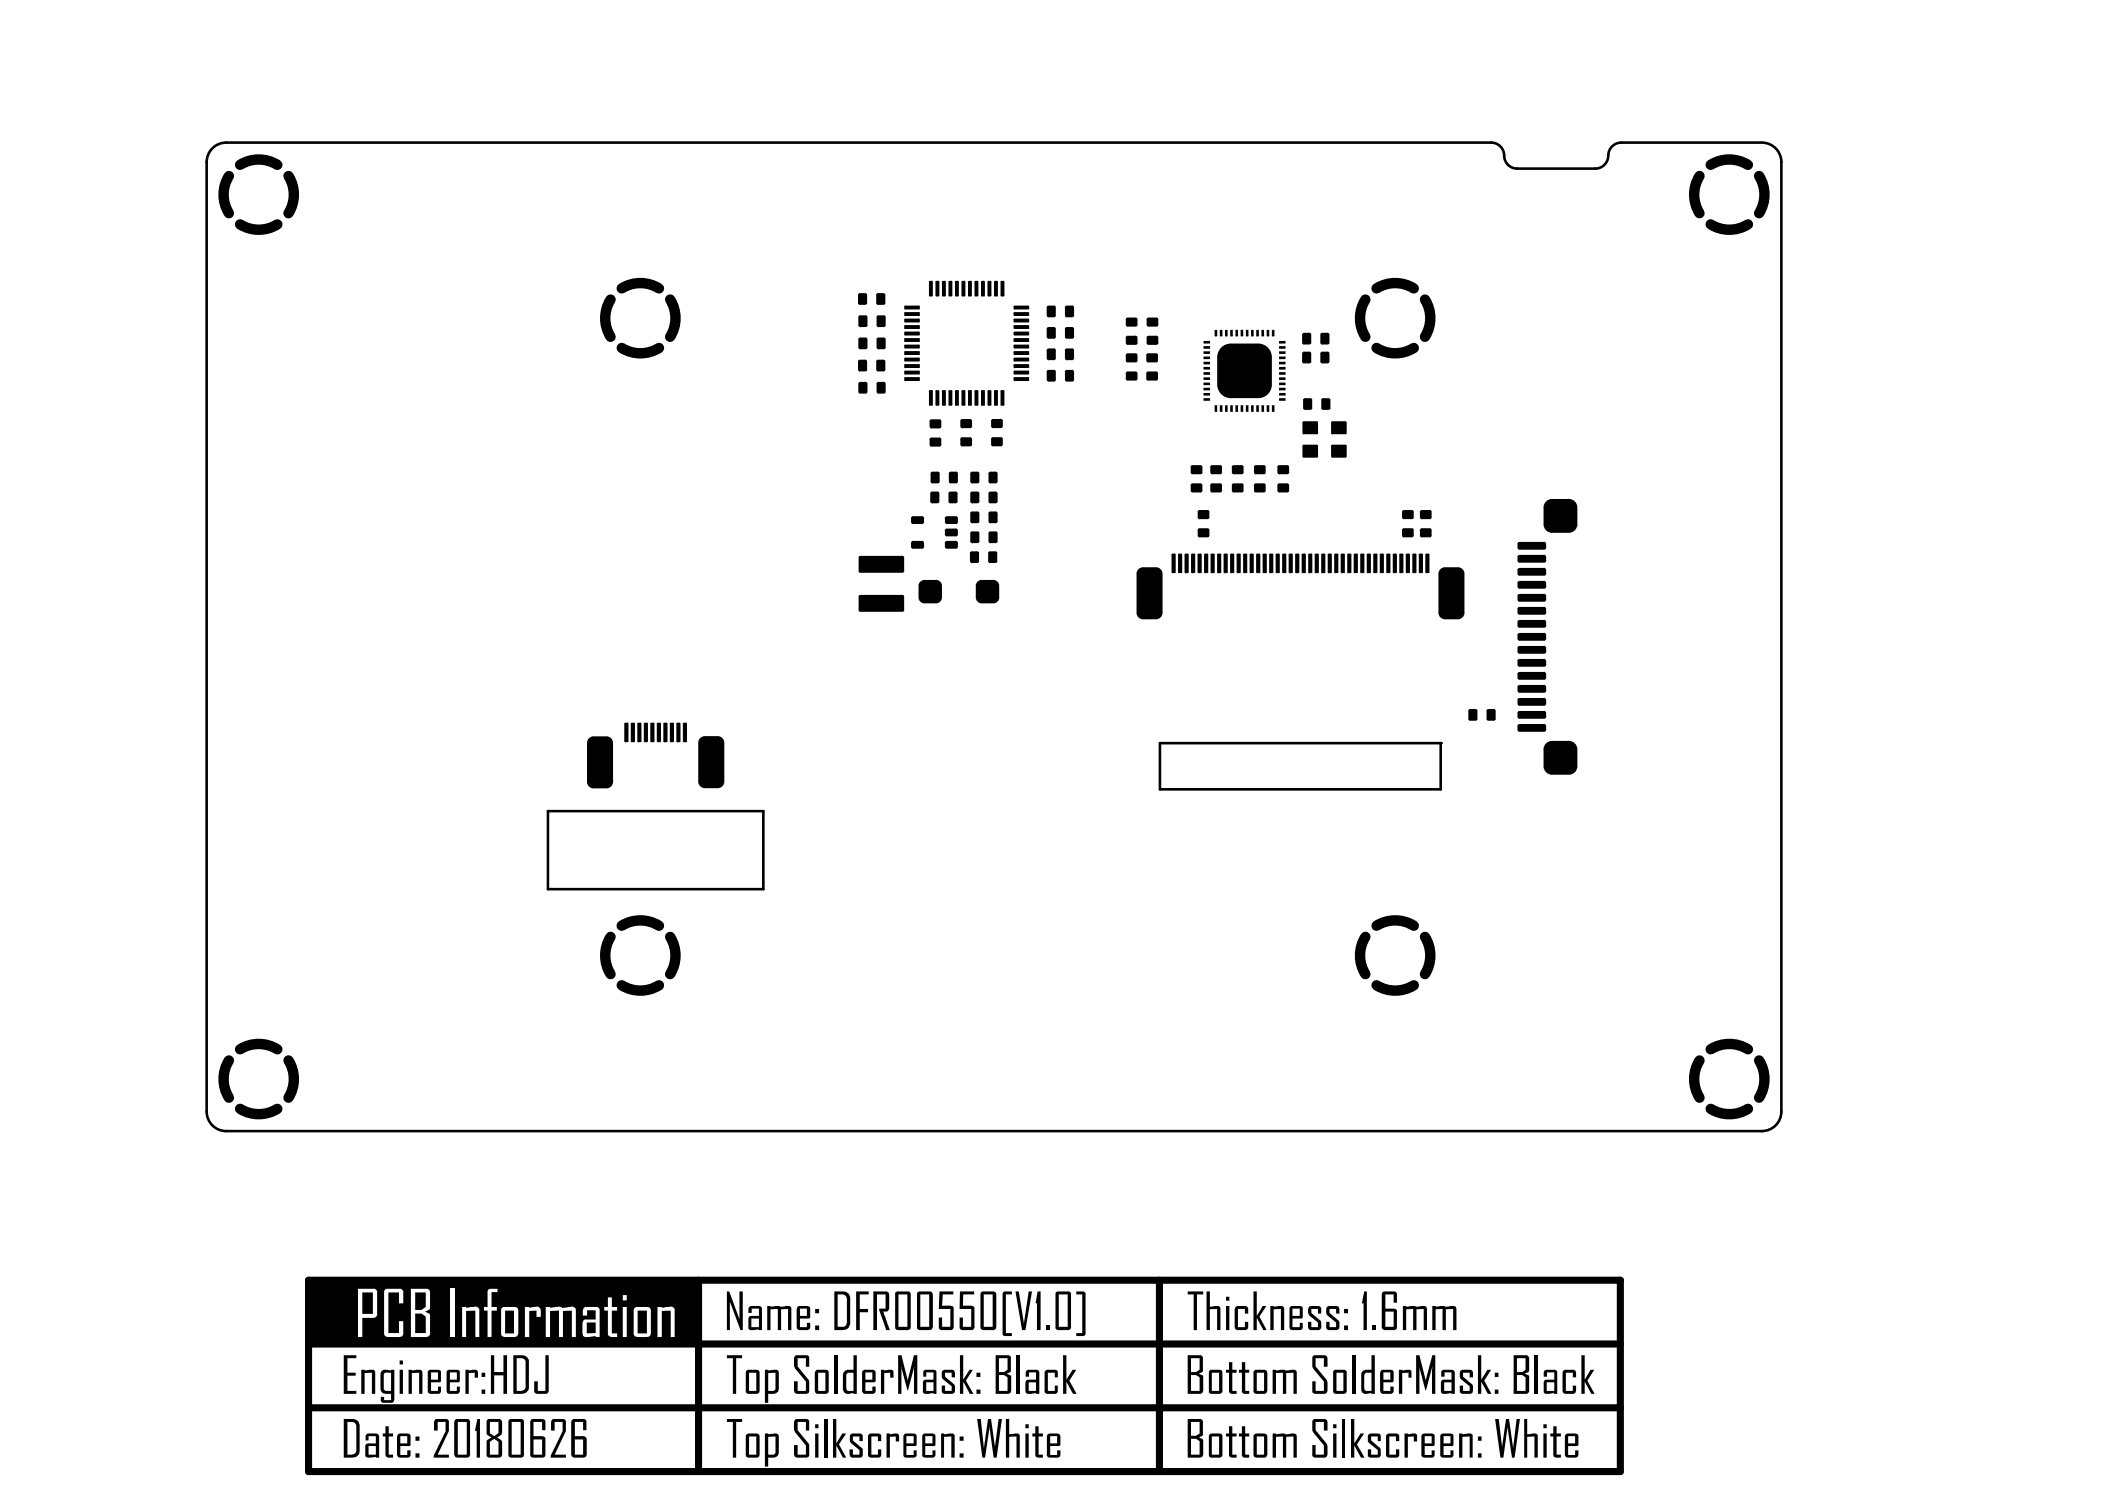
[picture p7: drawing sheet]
<svg xmlns="http://www.w3.org/2000/svg" width="297mm" height="210mm" viewBox="0 0 297 210" stroke-linecap="round" stroke-linejoin="round" font-family="sans-serif">
<path d="M77.3 114.4h30.4v11h-30.4zM163.7 104.8h39.6v6.5h-39.6z" fill="none" stroke="#000" stroke-width=".14"/>
<g fill="#000">
<path d="M48.5 191.2h1.8v.4h-1.3v2h1.2v.5h-1.2v2.1h1.3v.4h-1.8zM51 193.2h.5v.1a1.97 1.97 0 0 1 1.4 .1v3.2h-.4v-3l-1 .1v2.9h-.5zM57.7 193.2h.4v.1h.6a.65 .65 0 0 1 .9 .3v3h-.5v-3l-1 .1v2.9h-.4zM65.7 193.2l.9 .1a.56 .56 0 0 1 .8 .3v.7h-.4v-.7l-.9 .1v2.9h-.4zM69.3 191.2h.4v2.3h1.3v-2.3h.6v5.4h-.6v-2.6h-1.3v2.6h-.4zM77 191.2h.4v5.1l-.3 .3h-1.4l-.3-.3v-1.4h.5v1.3h1.1zM102.6 191.2h2.1v.4h-.8v5h-.5v-5h-.8zM102.6 182.2h.3l1.4 3.9v-3.9h.5v5.4h-.3l-1.5-4v4h-.4zM108.3 184.2h.4v.1l1.3-.1 .1 .2 .6-.1a.81 .81 0 0 1 1 .2v3.1h-.5v-3l-1 .1v2.9h-.4v-3l-1.1 .1v2.9h-.4zM112.1 191.4l.2-.2h1.6l.3 .2v1.4h-.5v-1.2h-1.1v1.2l1.6 2v1.5l-.1 .2-.2 .1h-1.5l-.3-.2-.1-1.5h.6v1.3h1.1v-1.3l-1.6-2-.1-.2zM117.7 191.2h.5v5.4h-.5zM120.8 182.2h1.8v.4h-1.3v2h1.2v.5h-1.2v2.5h-.5z"/>
<path d="M123.2 182.2h1.9l.3 .1 .1 .3v2a.68 .68 0 0 1-.9 .4l1 2.6h-.5l-1.1-2.9 .1-.1h.9v-2h-1.2v5h-.6zM124.3 193.2h.5l.1 .1a1.51 1.51 0 0 1 1.1 .1l.1 .9h-.5v-.7l-.8 .1v2.9h-.5zM126.7 191.2h.5l.9 3.7 .9-3.7h.4v5.4h-.4v-3.8l-.9 3.3h-.1l-.8-3.3v3.8h-.5zM132.6 182.2h1.9v.4h-1.5l-.1 1.6h1.3h.2l.2 .3v2.8l-.4 .3h-1.4l-.3-.2v-1.5h.4v1.3h1.2v-2.6h-1.6zM133 193.4l.2-.2h1.1a.4 .4 0 0 1 .5 .4v.7h-.5v-.7h-.9v.6l1.2 1 .2 .3v.8l-.1 .2-.3 .1h-1.2a.38 .38 0 0 1-.3-.4v-.7h.5v.7h.9v-.6l-1.2-1-.2-.3zM135.5 191.2h.4v3.4l.9-1.4h.5l-1 1.6 1.1 1.8h-.5l-1-1.7v1.7h-.4zM135.5 182.2h2v.4h-1.6v1.6h1.2l.4 .3v2.8l-.3 .3h-1.5l-.3-.2v-1.5h.5v1.3h1.1v-2.6h-1.6zM141.5 182.3l.2-.1h1.1v.4h-.9v5.4h.9v.5h-1.1l-.2-.3zM143.5 191.2h.4v5.4h-.4zM143.3 182.2h.5l.7 4.6 .7-4.6h.4l-.9 5.4h-.5zM146.4 182.2h.4v5.4h-.5v-3.7l-.2-.1zM147.6 187h.5v.6h-.5z"/>
<path d="M147.5 193.4l.2-.2h1.2a.34 .34 0 0 1 .4 .4v.7h-.5v-.7h-.9v2.6h.9v-.7h.5v.8l-.4 .3h-1.2a.38 .38 0 0 1-.3-.4v-2.6zM150 191.2h.5v3.4l.9-1.4h.5l-1 1.6 1 1.8h-.5l-.9-1.7v1.7h-.5zM151.9 182.2h1l.3 .2v5.8l-.3 .3h-1v-.5h.8v-5.4h-.8zM167.6 182.2h2.2v.4h-.9v5h-.5v-5h-.8zM170.3 182.2h.4v2.1h.2a1.39 1.39 0 0 1 1.3 .1v3.2h-.5v-3l-1 .1v2.9h-.4zM173.4 192.2h.5v1h.6v.4h-.6v2.6h.6v.4h-.7a.38 .38 0 0 1-.4-.4v-2.6h-.4v-.4h.4zM174.4 184.4l.2-.2h1.2l.2 .1 .1 .3v.7h-.4v-.7h-1v2.6h1v-.7h.4v.8l-.1 .2-.2 .1h-1.2a.4 .4 0 0 1-.4-.4v-2.6zM175.2 192.2h.5v1h.6v.4h-.6v2.6h.6v.4h-.7a.38 .38 0 0 1-.4-.4v-2.6h-.4v-.4h.4zM176.9 182.2h.4v3.4l.9-1.4h.5l-1 1.5 1 1.9h-.4l-1-1.7v1.7h-.4zM179.3 184.2h.4v.1h.6a.65 .65 0 0 1 .9 .3v3h-.4v-3l-1.1 .1v2.9h-.4zM179.6 193.2h.5v.1h.1a1.81 1.81 0 0 1 1.3 .1l.5-.1a.68 .68 0 0 1 1 .3v3h-.5v-3l-1 .1v2.9h-.5v-3l-.9 .1v2.9h-.5zM184.7 184.4l.2-.2h1.2l.3 .3v.8h-.4v-.7h-1v.6l1.4 1.2v1l-.3 .2h-1.2l-.2-.1-.1-.2v-.8h.4v.7h1v-.6l-1.2-1-.2-.3v-.7z"/>
<path d="M185.3 191.3l.2-.1h1.5l.3 .2v1.4h-.5v-1.2h-1.2v1.2l1.7 2v1.5l-.1 .2-.2 .1h-1.5l-.3-.2v-1.5h.4v1.3h1.2v-1.3l-1.6-2.1v-1.3zM187.2 184.4l.3-.2h1.1a.4 .4 0 0 1 .4 .4v.7h-.5v-.7h-.9v.6l1.4 1.2v.9l-.1 .2-.2 .1h-1.2a.38 .38 0 0 1-.4-.4v-.7h.5v.7h.9v-.6l-1.3-1.2-.1-.8zM190.8 191.2h.5v5.4h-.5zM192.5 182.2h.4v5.4h-.5v-3.7l-.2-.1zM193.7 187h.5v.6h-.5zM197.4 193.2h.5v.1h.1a1.41 1.41 0 0 1 1.1 .1l.1 .9h-.4v-.7l-.9 .1v2.9h-.5zM198 184.2l.7 .1a1.35 1.35 0 0 1 1.1 .1l.6-.1a.68 .68 0 0 1 1 .3v3h-.5v-3l-1 .1v2.9h-.5v-3l-1 .1v2.9h-.4zM199.8 191.2h.5l.9 3.7 .9-3.7h.4v5.4h-.4v-3.8l-.9 3.3h-.1l-.9-3.3 .1 3.8h-.5zM202.1 184.2l.7 .1a1.35 1.35 0 0 1 1.2 .1l.5-.1a.68 .68 0 0 1 1 .3v3h-.4v-3l-1.1 .1v2.9h-.4v-3l-1 .1v2.9h-.5zM206.1 193.4l.3-.2h1.1l.2 .1 .2 .2v.8h-.5v-.7h-.9v.6l1.3 1.2 .1 .9-.1 .2-.3 .1h-1.1a.37 .37 0 0 1-.4-.4v-.7h.5v.7h.9v-.6l-1.4-1.2v-.8zM208.6 191.2h.4v3.4l.9-1.4h.5l-1 1.6 1.1 1.8h-.5l-1-1.7v1.7h-.4zM216.6 191.2h.4v5.4h-.4z"/>
<path d="M220.6 193.4l.2-.2h1.2a.4 .4 0 0 1 .4 .4v.7h-.5v-.7h-.9v2.6h.9v-.7h.5v.7v.2l-.3 .2h-1.2l-.3-.1-.1-.2v-2.7zM223.2 191.2h.4v3.4l.9-1.4h.5l-1 1.6 1 1.8h-.4l-1-1.7v1.7h-.4zM54.4 201.2h.5v1h.6v.4h-.6v2.6h.6v.4h-.7l-.3-.1-.1-.2v-2.7h-.4v-.4h.4zM61.4 200.3l.1-.1h1.6l.2 .2v1.6l-1.5 3.2h1.5v.4h-2.1v-.3l1.7-3.4v-1.3h-1.1v1.2h-.6v-1.3zM67.4 200.2h.3v5.4h-.4v-3.8h-.3zM77.9 200.3l.1-.1h1.6l.3 .2-.1 1.6-1.5 3.2h1.6v.4h-2.2v-.3l1.7-3.4v-1.3h-1.1v1.2h-.5v-1.3zM102.6 200.2h2.1v.4h-.8v5h-.5v-5h-.8zM112.2 200.3l.1-.1h1.6l.3 .2v1.4h-.5v-1.2h-1.1v1.2l1.6 2v1.5l-.1 .2-.2 .1h-1.5l-.3-.2-.1-1.6h.6v1.4h1.1v-1.3l-1.5-1.9-.2-.3v-1.2zM116.3 200.2h.5v5.4h-.5zM117.5 200.2h.5v3.4l.9-1.4h.5l-1 1.6 1 1.8h-.5l-.9-1.7v1.7h-.5zM120 202.4l.3-.2h1.1a.38 .38 0 0 1 .3 .4v.7h-.4v-.7h-1v.6l1.4 1.2v.8a.33 .33 0 0 1-.4 .4h-1a.4 .4 0 0 1-.4-.4v-.7h.4v.7h1v-.7l-1.2-.9-.2-.3v-.8zM122.6 202.4l.2-.2h1.2a.38 .38 0 0 1 .4 .4v.7h-.5v-.7h-.9v2.6h.9v-.7h.5v.7a.37 .37 0 0 1-.5 .4h-1a.34 .34 0 0 1-.4-.4v-2.7z"/>
<path d="M125.1 202.2h.5l.1 .1a1.51 1.51 0 0 1 1.1 .1l.1 .9h-.5v-.7l-.8 .1v2.9h-.5zM132.8 202.2h.4v.1h.6a.62 .62 0 0 1 .9 .3v3h-.5v-3l-1 .1v2.9h-.4zM137.9 200.2h.5l.5 4.3 .5-4.3h.4l.6 4.3 .5-4.3h.5l-.8 5.4h-.4l-.6-4.4-.6 4.4h-.4zM141.9 200.2h.5v2.1h.2a1.39 1.39 0 0 1 1.3 .1v3.2h-.5v-3l-1 .1v2.9h-.5zM146.1 201.2h.5v1h.6v.4h-.6v2.6h.6v.4h-.8a.38 .38 0 0 1-.3-.4v-2.6h-.4v-.4h.4zM173.4 201.2h.5v1h.6v.4h-.6v2.6h.6v.4h-.7a.38 .38 0 0 1-.4-.4v-2.6h-.4v-.4h.4zM175.2 201.2h.5v1h.6v.4h-.6v2.6h.6v.4h-.7a.38 .38 0 0 1-.4-.4v-2.6h-.4v-.4h.4zM179.6 202.2h.5v.1h.1a1.81 1.81 0 0 1 1.3 .1l.5-.1a.68 .68 0 0 1 1 .3v3h-.5v-3l-1 .1v2.9h-.5v-3l-.9 .1v2.9h-.5zM185.3 200.3l.2-.1h1.5l.3 .2v1.4h-.5v-1.2h-1.2v1.2l1.7 2v1.4l-.1 .3-.2 .1h-1.5l-.3-.2v-1.6h.4v1.4h1.2v-1.3l-1.6-2.1v-1.4zM190.6 200.2h.5v3.4l.9-1.4h.5l-1 1.6 1.1 1.8h-.6l-.9-1.7v1.7h-.5zM193.1 202.4l.2-.2h1.2a.34 .34 0 0 1 .3 .4v.7h-.4v-.7h-.9v.6l1.3 1.2v.8a.32 .32 0 0 1-.3 .4h-1.1a.34 .34 0 0 1-.4-.4v-.7h.5v.7h.9v-.7l-1.4-1.2v-.8zM195.7 202.4l.2-.2h1.2a.38 .38 0 0 1 .4 .4v.7h-.5v-.7h-.9v2.6h.9v-.7h.5v.7a.4 .4 0 0 1-.4 .4h-1.2a.38 .38 0 0 1-.3-.4v-2.7z"/>
<path d="M198.2 202.2h.5l.1 .1a1.51 1.51 0 0 1 1.1 .1l.1 .9h-.5v-.7l-.8 .1v2.9h-.5zM205.9 202.2h.5v.1h.1a1.75 1.75 0 0 1 1.3 .1v3.2h-.4v-3l-1 .1v2.9h-.5zM211 200.2h.5l.5 4.3 .5-4.3h.4l.6 4.3 .5-4.3h.5l-.8 5.4h-.3l-.6-4.4-.7 4.4h-.4zM215.1 200.2h.4v2.1h.2a1.39 1.39 0 0 1 1.2 .1l.1 3.2h-.5v-3l-1 .1v2.9h-.4zM219.2 201.2h.5v1h.6v.4h-.6v2.6h.6v.4h-.7a.37 .37 0 0 1-.4-.4v-2.6h-.4v-.4h.4z"/>
<path d="M53.9 193.4a1.81 1.81 0 0 1 1.3-.1v-.1h.4v4.4a.31 .31 0 0 1-.4 .3h-1a.59 .59 0 0 1-.5-.9h.5v.5h1v-.9h-1l-.5-.4v-2.5zM54.2 193.7v.2v2a.31 .31 0 0 0 .3 .3h.7v-2.6h-.7z"/>
<path d="M56.4 191.9h.5v.6h-.5zM56.4 193.2h.5v3.4h-.5z"/>
<path d="M60.4 193.4l.2-.2h1.3a.34 .34 0 0 1 .3 .4v1.3l-.1 .1h-1.3v1.2h1v-.6h.4v.7l-.3 .3h-1.2a.38 .38 0 0 1-.3-.4zM60.8 193.6v1h1v-1z"/>
<path d="M63.1 193.4l.2-.2h1.2a.34 .34 0 0 1 .4 .4v1.3l-.2 .1h-1.2v1.2h1v-.6h.4v.7l-.3 .3h-1.3a.38 .38 0 0 1-.3-.4zM63.5 193.6v1h1v-1z"/>
<path d="M68 193.6h.5v.6h-.5zM68 196h.5v.6h-.5z"/>
<path d="M72.4 191.2h1.3a.96 .96 0 0 1 .9 1v3.4a.96 .96 0 0 1-.9 1h-1.3zM72.9 191.6v4.6h.7l.4-.2 .2-.2v-3.7l-.4-.5z"/>
<path d="M105.3 193.4l.2-.2h1.3l.3 .1 .1 .2v2.8l-.1 .2-.2 .1h-1.3a.37 .37 0 0 1-.4-.4zM105.7 193.6v2.6h1v-2.6z"/>
<path d="M105.7 184.4l.2-.2h1.3a.38 .38 0 0 1 .3 .4v3h-.4v-.1l-.6 .1a.72 .72 0 0 1-.9-.2v-1.5l.1-.1 .2-.2h1.2v-1h-1v.6h-.5zM106 186v1.2h1.1v-1.2z"/>
<path d="M107.9 193.2h.5v.1h.6a.65 .65 0 0 1 .9 .3v2.6l-.1 .1-.5 .3h-.9v1.3h-.5zM108.4 193.7v2.5h.7a.31 .31 0 0 0 .3-.4v-2.2z"/>
<path d="M112.5 184.4l.2-.2h1.3a.38 .38 0 0 1 .3 .4v1.3l-.1 .1h-1.3v1.2h1v-.6h.4v.8l-.3 .2h-1.2a.4 .4 0 0 1-.4-.4v-2.6zM112.9 184.6v1h1v-1z"/>
<path d="M115 184.6h.6v.7h-.6zM115 187h.6v.6h-.6z"/>
<path d="M115.1 193.4l.2-.2h1.3a.38 .38 0 0 1 .3 .4v2.7l-.3 .3h-1.2a.4 .4 0 0 1-.4-.4v-2.6zM115.4 193.6v2.6h1.1v-2.6z"/>
<path d="M117.7 182.2h1.5a.9 .9 0 0 1 .8 1v3.6l-.2 .4-.5 .4h-1.6zM118.2 182.6v4.6h.9l.3-.3 .1-.3v-3.4l-.1-.4-.3-.2z"/>
<path d="M120.4 191.2h.5v5.4h-.5l-.1-.1a1.13 1.13 0 0 1-1.2-.2l-.2-.2v-2.3l.4-.5 .3-.1h.8zM119.5 193.8l-.1 2a.55 .55 0 0 0 .8 .4h.2v-2.6h-.7z"/>
<path d="M121.7 193.4l.2-.2h1.3l.2 .1 .2 .2v1.4l-.2 .1h-1.3v1.2h1v-.6h.5v.7l-.4 .3h-1.2l-.2-.1-.1-.2zM122.1 193.6v1h1v-1z"/>
<path d="M126.3 182.4l.3-.2h1.6l.3 .3v4.9l-.3 .2h-1.6l-.3-.2zM126.8 182.6v4.6h1.2v-4.6z"/>
<path d="M129.4 182.3l.3-.1h1.6l.3 .2v4.9l-.1 .2-.2 .1h-1.6l-.3-.2zM129.9 182.6v4.6h1.2v-4.6z"/>
<path d="M130.3 193.4l.3-.2h1.2a.34 .34 0 0 1 .3 .4v3l-.6-.1a1.75 1.75 0 0 1-1.2 0l-.1-1.6 .1-.1 .2-.2h1.2v-1h-1v.6h-.4zM130.7 195v1.2h1v-1.2z"/>
<path d="M137.8 193.6h.6v.6h-.6zM137.8 196h.6v.6h-.6z"/>
<path d="M138.4 182.3l.2-.1h1.7l.3 .3v4.8l-.2 .3h-1.7l-.3-.2v-4.9zM138.8 182.6v4.6h1.3v-4.6z"/>
<path d="M140.5 191.2h1.9l.2 .2v2.1l-.5 .3 .4 .2 .2 .2v2.1l-.2 .3h-2zM141 191.6v1.9h.7l.5-.3v-1.6zM141 194v2.2h1.2v-1.9l-.5-.3z"/>
<path d="M144.8 193.4l.3-.2h1.2a.38 .38 0 0 1 .4 .4v3h-.5v-.1l-.6 .1a.65 .65 0 0 1-.9-.3v-1.3l.1-.2 .2-.2h1.2v-1h-1v.6h-.5zM145.2 195v1.2h1v-1.2z"/>
<path d="M149 182.3l.2-.1h1.7l.2 .1v5.1l-.3 .2h-1.5l-.4-.2zM149.4 182.6v4.6h1.3v-4.6z"/>
<path d="M167.6 191.2h1.9l.2 .3v2l-.5 .3 .4 .2 .2 .2v2.1l-.2 .2-.2 .1h-1.8zM168.1 191.6v1.9h.7l.5-.3v-1.6zM168.1 194v2.2h1.2v-1.9l-.5-.3z"/>
<path d="M170.6 193.4l.2-.2h1.4a.38 .38 0 0 1 .3 .4v2.7l-.3 .3h-1.2a.34 .34 0 0 1-.4-.4zM171 193.6v2.6h1v-2.6z"/>
<path d="M173 182.9h.5v.6h-.5zM173 184.2h.5v3.4h-.5z"/>
<path d="M176.9 193.4l.3-.2h1.2a.4 .4 0 0 1 .4 .4v2.7l-.3 .3h-1.3a.38 .38 0 0 1-.3-.4zM177.3 193.6v2.6h1.1v-2.6z"/>
<path d="M182 184.4l.2-.2h1.3a.34 .34 0 0 1 .3 .4v1.3l-.1 .1h-1.3v1.2h1v-.6h.4v.8l-.3 .2h-1.2a.34 .34 0 0 1-.3-.4zM182.4 184.6v1h1v-1z"/>
<path d="M188.2 193.4l.2-.2h1.3a.38 .38 0 0 1 .3 .4v2.7l-.3 .3h-1.2a.34 .34 0 0 1-.4-.4zM188.6 193.6v2.6h1v-2.6z"/>
<path d="M189.7 184.6h.5v.7h-.5zM189.7 187h.5v.6h-.5z"/>
<path d="M193.5 191.2h.5v5.4h-.5v-.1a1.18 1.18 0 0 1-1.4-.2v-2.7l.3-.3 .3-.1h.8zM192.6 193.8l-.1 2a.61 .61 0 0 0 .8 .4h.2v-2.6h-.7z"/>
<path d="M194.8 193.4l.2-.2h1.3a.38 .38 0 0 1 .4 .4v1.3l-.2 .1h-1.3v1.2h1v-.6h.5v.7l-.4 .3h-1.1a.4 .4 0 0 1-.5-.4v-2.6zM195.2 193.6v1h1v-1z"/>
<path d="M195 182.4l.3-.2h1.5l.3 .3v1.3h-.4v-1.2h-1.2v2h1.3l.3 .2v2.6l-.3 .2h-1.4l-.3-.1-.1-.2zM195.5 185v2.2h1.2v-2.2z"/>
<path d="M203.4 193.4l.3-.2h1.2l.2 .1 .2 .2v3.1h-.5l-.1-.1a1.97 1.97 0 0 1-1.3 0l-.1-1.5 .1-.2 .2-.2h1.2v-1h-1v.6h-.4zM203.8 195v1.2h1v-1.2z"/>
<path d="M210.9 193.6h.5v.6h-.5zM210.9 196h.5v.6h-.5z"/>
<path d="M213.6 191.2h1.9l.2 .2 .1 2-.2 .2-.4 .2 .6 .3v2.2l-.3 .3h-1.9zM214.1 191.6v1.9h.7l.5-.3v-1.6zM214.1 194v2.2h1.2v-1.9l-.5-.3z"/>
<path d="M217.9 193.4l.3-.2h1.2a.38 .38 0 0 1 .3 .4v3h-.4v-.1h-.2a1.71 1.71 0 0 1-1.2 0l-.1-1.6 .1-.1 .2-.2h1.2v-1h-1v.6h-.5zM218.3 195v1.2h1v-1.2z"/>
<path d="M48.5 200.2h1.3a.86 .86 0 0 1 .8 .3l.2 .5v3.6a.96 .96 0 0 1-1 1h-1.3zM49 200.6v4.6h.7l.4-.2 .2-.3v-3.6l-.2-.4-.2-.1z"/>
<path d="M51.7 202.4l.2-.2h1.2a.4 .4 0 0 1 .4 .4v3h-.5l-.1-.1a1.97 1.97 0 0 1-1.3 0l-.1-1.6 .1-.1 .3-.2h1.1v-1h-1v.6h-.4v-.7zM52 204v1.2h1v-1.2z"/>
<path d="M56.1 202.4l.3-.2h1.2a.38 .38 0 0 1 .3 .4v1.2l-.1 .2h-1.3v1.2h1v-.6h.4v.7a.38 .38 0 0 1-.4 .3h-1.1a.4 .4 0 0 1-.4-.4v-2.6zM56.5 202.6v1h1v-1z"/>
<path d="M58.6 202.6h.6v.6h-.6zM58.6 205h.6v.6h-.6z"/>
<path d="M64.2 200.3l.2-.1h1.7l.2 .2v4.9l-.2 .3h-1.6l-.4-.2v-4.9zM64.6 200.6v4.6h1.3v-4.6z"/>
<path d="M68.8 200.3l.1-.1h1.6l.3 .2 .1 1.7-.2 .3-.5 .4 .5 .3 .2 .3v1.9l-.2 .3h-1.7l-.3-.2v-2.1l.7-.5-.7-.5v-1.9zM69.1 200.6v1.6l.6 .4 .6-.4v-1.6zM69.1 203.4v1.8h1.2v-1.8l-.6-.4z"/>
<path d="M71.8 200.3l.2-.1h1.7l.2 .2v4.9l-.2 .3h-1.6l-.4-.3v-4.9zM72.2 200.6v4.6h1.3v-4.6z"/>
<path d="M74.9 200.3l.2-.1h1.5l.4 .2v1.4h-.5v-1.2h-1.2v2h1.3l.4 .3v2.4l-.2 .3h-1.7l-.3-.3v-4.8zM75.3 203.1v2.1h1.2v-2.1z"/>
<path d="M80.7 200.3l.2-.1h1.6l.2 .2v1.4h-.4v-1.2h-1.2v2h1.3l.3 .1 .1 .3v2.2l-.2 .4h-1.6l-.3-.2-.1-4.9zM81.1 203.1v2.1h1.2v-2.1z"/>
<path d="M105.3 202.4l.3-.2h1.2l.3 .2 .1 2.8a.37 .37 0 0 1-.4 .4h-1.2a.37 .37 0 0 1-.4-.4v-2.6zM105.7 202.6v2.6h1v-2.6z"/>
<path d="M107.9 202.2h.5v.1h.6a.65 .65 0 0 1 .9 .3v2.6l-.1 .1-.5 .3h-.9v1.3h-.5zM108.4 202.7v2.5h.7a.31 .31 0 0 0 .3-.4v-2.2z"/>
<path d="M115 200.9h.5v.6h-.5zM115 202.2h.5v3.4h-.5z"/>
<path d="M127.6 202.4l.2-.2h1.2a.38 .38 0 0 1 .3 .4v1.2l-.1 .2h-1.3v1.2h1v-.6h.4v.7l-.3 .3h-1.1a.34 .34 0 0 1-.4-.4v-2.7zM127.9 202.6v1h1v-1z"/>
<path d="M130.2 202.4l.3-.2h1.2a.38 .38 0 0 1 .3 .4v1.2l-.1 .2h-1.3v1.2h1v-.6h.4v.7l-.3 .3h-1.2a.34 .34 0 0 1-.4-.4v-2.7zM130.6 202.6v1h1v-1z"/>
<path d="M135.4 202.6h.6v.6h-.6zM135.4 205h.6v.6h-.6z"/>
<path d="M144.7 200.9h.5v.6h-.5zM144.7 202.2h.5v3.4h-.5z"/>
<path d="M147.8 202.4l.3-.2h1.2l.3 .2v1.4l-.1 .2h-1.3v1.2h1v-.6h.4v.7a.38 .38 0 0 1-.4 .3h-1.1a.38 .38 0 0 1-.4-.4v-2.6zM148.2 202.6v1h1v-1z"/>
<path d="M167.6 200.2h1.9l.2 .2v2l-.5 .4 .4 .2 .2 .1v2.1l-.2 .4h-2zM168.1 200.6v1.9h.7l.5-.3v-1.6zM168.1 203v2.2h1.2v-1.9l-.5-.3z"/>
<path d="M170.7 202.4l.2-.2h1.3a.38 .38 0 0 1 .3 .4v2.6a.37 .37 0 0 1-.4 .4h-1.1a.34 .34 0 0 1-.4-.4v-2.7zM171 202.6v2.6h1v-2.6z"/>
<path d="M177 202.4l.2-.2h1.2a.4 .4 0 0 1 .4 .4v2.6a.32 .32 0 0 1-.4 .4h-1.2a.38 .38 0 0 1-.3-.4v-2.7zM177.3 202.6v2.6h1.1v-2.6z"/>
<path d="M188.1 200.9h.5v.6h-.5zM188.1 202.2h.5v3.4h-.5z"/>
<path d="M200.7 202.4l.2-.2h1.2a.34 .34 0 0 1 .3 .4v1.2l-.1 .2h-1.3v1.2h1v-.6h.4v.7a.31 .31 0 0 1-.3 .3h-1.2a.38 .38 0 0 1-.3-.4v-2.7zM201 202.6v1h1v-1z"/>
<path d="M203.3 202.4l.3-.2h1.1a.34 .34 0 0 1 .4 .4v1.2l-.1 .2h-1.3v1.2h1v-.6h.4v.7a.31 .31 0 0 1-.4 .3h-1.1a.38 .38 0 0 1-.4-.4v-2.7zM203.7 202.6v1h1v-1z"/>
<path d="M208.6 202.6h.5v.6h-.5zM208.6 205h.5v.6h-.5z"/>
<path d="M217.8 200.9h.5v.6h-.5zM217.8 202.2h.5v3.4h-.5z"/>
<path d="M220.9 202.4l.2-.2h1.3a.37 .37 0 0 1 .3 .4v1.2l-.2 .2h-1.2v1.2h1v-.6h.4v.7a.38 .38 0 0 1-.4 .3h-1.1l-.2-.1-.2-.2v-2.7zM221.3 202.6v1h1v-1z"/>
<circle cx="203.3" cy="104.8" r=".18"/>
</g>
<path d="M248.6 20.1h-19.8a1.84 1.84 0 0 0-1.9 1.8 1.84 1.84 0 0 1-1.8 1.9h-11a1.84 1.84 0 0 1-1.8-1.9 1.84 1.84 0 0 0-1.9-1.8h-178.5a2.75 2.75 0 0 0-2.7 2.8v133.9a2.75 2.75 0 0 0 2.7 2.8h216.7a2.75 2.75 0 0 0 2.8-2.8v-133.9a2.75 2.75 0 0 0-2.8-2.8M77.3 114.4h30.4v11h-30.4zM163.7 104.8h39.6v6.5h-39.6z" fill="none" stroke="#000" stroke-width=".37"/>
<path d="M43.5 180.6h185.1v27h-185.1zM43.5 189.6h185.1M43.5 198.6h185.1M98.6 180.6v27M163.6 180.6v27" fill="none" stroke="#000" stroke-width="1"/>
<path d="M189.6 200.2v5.4" fill="none" stroke="#000" stroke-width=".42"/>
<path d="M43.5 180.8h54.7v8.8h-54.7z" fill-rule="evenodd" fill="#000"/>
<g fill="#fff">
<path d="M54.3 181.9l.2-.1h2.1l.3 .3v1.8h-.6v-1.6h-1.5v5.7h1.5v-1.6h.6v1.8l-.3 .4h-1.9l-.3-.1-.2-.3v-6.1z"/>
<path d="M63.5 181.8h.6v6.8h-.6z"/>
<path d="M65.2 184.4h.6v.1l1-.1a.58 .58 0 0 1 .8 .4v3.8h-.5v-3.7h-1.3v3.7h-.6z"/>
<path d="M68.9 181.9l.2-.1h1.1v.5h-.8v2.1h.7v.5h-.7v3.7h-.6v-3.7h-.5v-.5h.5v-2.3z"/>
<path d="M74.1 184.4h.6v.1l1.2-.2a.56 .56 0 0 1 .4 .5v1h-.6v-.9h-1v3.7h-.6z"/>
<path d="M77 184.4h.6v.1l.7-.1a1.32 1.32 0 0 1 1.2 .1l1.3-.2a.48 .48 0 0 1 .5 .5v3.8h-.6v-3.7h-1.3v3.7h-.5v-3.7h-1.3v3.7h-.6z"/>
<path d="M85.8 183h.5v1.4h.8v.5h-.8v3.2h.8v.5h-.9a.48 .48 0 0 1-.4-.5v-3.2h-.5v-.5h.5z"/>
<path d="M92.8 184.4h.6v.1l1.1-.2a.57 .57 0 0 1 .7 .5v3.8h-.6v-3.7h-1.2v3.7h-.6z"/>
<path d="M50.5 181.8h2.4l.3 .3v3.4l-.2 .3-.3 .1h-1.6v2.7h-.6zM51.1 182.3v3h1.5v-3z"/>
<path d="M58 181.8h2.4l.2 .3 .1 2.5-.2 .2-.6 .2 .7 .3 .1 .2v2.7l-.3 .4h-2.4zM58.6 182.3v2.5h.9l.6-.4v-2.1zM58.6 185.3v2.7h1.5v-2.3l-.6-.4z"/>
<path d="M70.8 184.5l.2-.1h1.6a.47 .47 0 0 1 .5 .5v3.2a.56 .56 0 0 1-.5 .5h-1.4a.48 .48 0 0 1-.5-.5v-3.4zM71.3 184.9v3.2h1.2v-3.2z"/>
<path d="M82.4 184.5l.2-.1h1.5a.48 .48 0 0 1 .5 .4v3.8h-.5v-.1l-.8 .1a.74 .74 0 0 1-1.1-.5v-1.5a.38 .38 0 0 1 .5-.5h1.4v-1.3h-1.3v.8h-.6v-.8zM82.8 186.6v1.5l1.3-.1v-1.4z"/>
<path d="M87.9 182.7h.5v.7h-.5zM87.9 184.4h.5v4.2h-.5z"/>
<path d="M89.5 184.6l.2-.2h1.6a.47 .47 0 0 1 .5 .5v3.2a.56 .56 0 0 1-.5 .5h-1.4a.48 .48 0 0 1-.5-.5zM90 184.9v3.2h1.3v-3.2z"/>
</g>
<path d="M77.3 114.4h30.4v11h-30.4zM163.7 104.8h39.6v6.5h-39.6z" fill="none" stroke="#000" stroke-width=".14"/>
<g fill="none" stroke="#000" stroke-width="1.5">
<path d="M32.3 24.8a4.9 4.9 0 0 0 0 5.3M33.9 31.7a5 5 0 0 0 5.2 0M33.9 23.3a5 5 0 0 1 5.2 0M40.7 24.8a5 5 0 0 1 0 5.3M239.8 24.8a4.9 4.9 0 0 0 0 5.3M241.4 31.7a5 5 0 0 0 5.3 0M241.4 23.3a5 5 0 0 1 5.3 0M248.2 24.8a5 5 0 0 1 0 5.3M86.2 42.3a4.9 4.9 0 0 0 0 5.2M87.7 40.7a5 5 0 0 1 5.3 0M87.7 49.1a5 5 0 0 0 5.3 0M94.6 42.3a4.9 4.9 0 0 1 0 5.2"/>
<path d="M192.7 42.3a5 5 0 0 0 0 5.2M194.2 40.7a5 5 0 0 1 5.3 0M194.2 49.1a5 5 0 0 0 5.3 0M201.1 42.3a5 5 0 0 1 0 5.2M86.2 132.2a4.9 4.9 0 0 0 0 5.2M87.7 130.6a5 5 0 0 1 5.3 0M87.7 139a5 5 0 0 0 5.3 0M94.6 132.2a4.9 4.9 0 0 1 0 5.2M192.7 132.2a4.9 4.9 0 0 0 0 5.2M194.2 130.6a5 5 0 0 1 5.3 0M194.2 139a5 5 0 0 0 5.3 0M201.1 132.2a4.9 4.9 0 0 1 0 5.2"/>
<path d="M32.3 149.6a4.9 4.9 0 0 0 0 5.2M33.9 156.4a5 5 0 0 0 5.2 0M33.9 148a5 5 0 0 1 5.2 0M40.7 149.6a5 5 0 0 1 0 5.2M239.8 149.6a4.9 4.9 0 0 0 0 5.2M241.4 156.4a5 5 0 0 0 5.3 0M241.4 148a5 5 0 0 1 5.3 0M248.2 149.6a5 5 0 0 1 0 5.2"/>
</g>
<g fill="#000">
<path d="M121.1 51l.2-.3h.8l.3 .3v1.1l-.3 .3h-.8l-.2-.3z" fill-rule="evenodd"/>
<path d="M121.1 41.6l.2-.2h.8l.3 .2v1.1l-.3 .3h-.8l-.2-.3z" fill-rule="evenodd"/>
<path d="M121.1 54.1l.3-.2h.8l.2 .2v1.2l-.2 .2h-.8l-.3-.2z" fill-rule="evenodd"/>
<path d="M121.1 47.9l.3-.3h.8l.2 .3v1.1l-.2 .3h-.8l-.3-.3z" fill-rule="evenodd"/>
<path d="M121.1 44.7l.3-.2h.8l.2 .2v1.2l-.2 .2h-.8l-.3-.2z" fill-rule="evenodd"/>
<path d="M123.6 51l.3-.3h.8l.2 .3v1.1l-.2 .3h-.8l-.3-.3z" fill-rule="evenodd"/>
<path d="M123.6 41.6l.3-.2h.8l.2 .2v1.1l-.2 .3h-.8l-.3-.3z" fill-rule="evenodd"/>
<path d="M123.7 54.1l.2-.2h.8l.3 .2v1.2l-.3 .2h-.8l-.2-.2z" fill-rule="evenodd"/>
<path d="M123.7 47.9l.2-.3h.8l.3 .3v1.1l-.3 .3h-.8l-.2-.3z" fill-rule="evenodd"/>
<path d="M123.7 44.7l.2-.2h.8l.3 .2v1.2l-.3 .2h-.8l-.2-.2z" fill-rule="evenodd"/>
<path d="M127.6 52.4l.1-.1h2l.1 .1v.3l-.1 .1h-2l-.1-.1z" fill-rule="evenodd"/>
<path d="M127.6 51.5l.1-.1h2l.1 .1v.3l-.1 .1h-2l-.1-.1z" fill-rule="evenodd"/>
<path d="M127.6 50.6l.1-.2h2l.1 .2v.3l-.1 .1h-2l-.1-.1z" fill-rule="evenodd"/>
<path d="M127.6 48.7l.1-.1h2l.1 .1v.3l-.1 .2h-2l-.1-.2z" fill-rule="evenodd"/>
<path d="M127.7 47.7h2l.1 .1v.3l-.1 .1h-2l-.1-.1v-.3z" fill-rule="evenodd"/>
<path d="M127.6 46.9l.1-.1h2l.1 .1v.3l-.1 .1h-2l-.1-.1z" fill-rule="evenodd"/>
<path d="M127.6 45.1l.1-.2h2l.1 .2v.3l-.1 .1h-2l-.1-.1z" fill-rule="evenodd"/>
<path d="M127.6 44.2l.1-.2h2l.1 .2v.2l-.1 .2h-2l-.1-.2z" fill-rule="evenodd"/>
<path d="M127.6 43.2l.1-.1h2l.1 .1v.3l-.1 .2h-2l-.1-.2z" fill-rule="evenodd"/>
<path d="M127.7 53.2h2l.1 .1v.3l-.1 .1h-2l-.1-.1v-.3z" fill-rule="evenodd"/>
<path d="M127.7 49.5h2l.1 .2v.2l-.1 .2h-2l-.1-.2v-.2z" fill-rule="evenodd"/>
<path d="M127.7 45.9h2l.1 .1v.3l-.1 .1h-2l-.1-.1v-.3z" fill-rule="evenodd"/>
<path d="M131.1 39.8l.1-.2h.3l.1 .2v1.9l-.1 .1h-.3l-.1-.1z" fill-rule="evenodd"/>
<path d="M131.1 55.2l.1-.2h.3l.1 .2v1.9l-.1 .1h-.3l-.1-.1z" fill-rule="evenodd"/>
<path d="M132 39.8l.1-.2h.3l.2 .2v1.9l-.2 .1h-.3l-.1-.1z" fill-rule="evenodd"/>
<path d="M132.1 55h.3l.2 .2v1.9l-.2 .1h-.3l-.1-.1v-1.9z" fill-rule="evenodd"/>
<path d="M132.9 39.8l.2-.2h.2l.2 .2v1.9l-.2 .1h-.2l-.2-.1z" fill-rule="evenodd"/>
<path d="M132.9 55.2l.2-.2h.2l.2 .2v1.9l-.2 .1h-.2l-.2-.1z" fill-rule="evenodd"/>
<path d="M133.8 39.8l.2-.2h.3l.1 .2v1.9l-.1 .1h-.3l-.2-.1z" fill-rule="evenodd"/>
<path d="M134 55h.3l.1 .2v1.9l-.1 .1h-.3l-.2-.1v-1.9z" fill-rule="evenodd"/>
<path d="M134.8 39.8l.1-.2h.3l.1 .2v1.9l-.1 .1h-.3l-.1-.1z" fill-rule="evenodd"/>
<path d="M134.8 55.2l.1-.2h.3l.1 .2v1.9l-.1 .1h-.3l-.1-.1z" fill-rule="evenodd"/>
<path d="M135.7 39.8l.1-.2h.3l.1 .2v1.9l-.1 .1h-.3l-.1-.1z" fill-rule="evenodd"/>
<path d="M135.5 59.4l.3-.3h1.1l.3 .3v.7l-.3 .3h-1.1l-.3-.3z" fill-rule="evenodd"/>
<path d="M135.8 55h.3l.1 .2v1.9l-.1 .1h-.3l-.1-.1v-1.9z" fill-rule="evenodd"/>
<path d="M136.6 39.8l.1-.2h.3l.1 .2v1.9l-.1 .1h-.3l-.1-.1z" fill-rule="evenodd"/>
<path d="M136.6 55.2l.1-.2h.3l.1 .2v1.9l-.1 .1h-.3l-.1-.1z" fill-rule="evenodd"/>
<path d="M137.5 39.8l.1-.2h.3l.2 .2v1.9l-.2 .1h-.3l-.1-.1z" fill-rule="evenodd"/>
<path d="M137.6 55h.3l.2 .2v1.9l-.2 .1h-.3l-.1-.1v-1.9z" fill-rule="evenodd"/>
<path d="M138.4 39.8l.2-.2h.2l.2 .2v1.9l-.2 .1h-.2l-.2-.1z" fill-rule="evenodd"/>
<path d="M138.4 55.2l.2-.2h.2l.2 .2v1.9l-.2 .1h-.2l-.2-.1z" fill-rule="evenodd"/>
<path d="M139.3 39.8l.2-.2h.3l.1 .2v1.9l-.1 .1h-.3l-.2-.1z" fill-rule="evenodd"/>
<path d="M139.5 55h.3l.1 .2v1.9l-.1 .1h-.3l-.2-.1v-1.9z" fill-rule="evenodd"/>
<path d="M140.3 39.8l.1-.2h.3l.1 .2v1.9l-.1 .1h-.3l-.1-.1z" fill-rule="evenodd"/>
<path d="M140.3 55.2l.1-.2h.3l.1 .2v1.9l-.1 .1h-.3l-.1-.1z" fill-rule="evenodd"/>
<path d="M141.2 39.8l.1-.2h.3l.1 .2v1.9l-.1 .1h-.3l-.1-.1z" fill-rule="evenodd"/>
<path d="M141.3 55h.3l.1 .2v1.9l-.1 .1h-.3l-.1-.1v-1.9z" fill-rule="evenodd"/>
<path d="M143 50.6l.2-.2h1.9l.1 .2v.3l-.1 .1h-1.9l-.2-.1z" fill-rule="evenodd"/>
<path d="M143 51.5l.2-.1h1.9l.1 .1v.3l-.1 .1h-1.9l-.2-.1z" fill-rule="evenodd"/>
<path d="M143 52.4l.2-.1h1.9l.1 .1v.3l-.1 .1h-1.9l-.2-.1z" fill-rule="evenodd"/>
<path d="M143 46.9l.2-.1h1.9l.1 .1v.3l-.1 .1h-1.9l-.2-.1z" fill-rule="evenodd"/>
<path d="M143.2 47.7h1.9l.1 .1v.3l-.1 .1h-1.9l-.2-.1v-.3z" fill-rule="evenodd"/>
<path d="M143 48.7l.2-.1h1.9l.1 .1v.3l-.1 .2h-1.9l-.2-.2z" fill-rule="evenodd"/>
<path d="M143 43.2l.2-.1h1.9l.1 .1v.3l-.1 .2h-1.9l-.2-.2z" fill-rule="evenodd"/>
<path d="M143 44.2l.2-.2h1.9l.1 .2v.2l-.1 .2h-1.9l-.2-.2z" fill-rule="evenodd"/>
<path d="M143 45.1l.2-.2h1.9l.1 .2v.3l-.1 .1h-1.9l-.2-.1z" fill-rule="evenodd"/>
<path d="M143.2 53.2h1.9l.1 .1v.3l-.1 .1h-1.9l-.2-.1v-.3z" fill-rule="evenodd"/>
<path d="M143.2 45.9h1.9l.1 .1v.3l-.1 .1h-1.9l-.2-.1v-.3z" fill-rule="evenodd"/>
<path d="M143.2 49.5h1.9l.1 .2v.2l-.1 .2h-1.9l-.2-.2v-.2z" fill-rule="evenodd"/>
<path d="M148 52.2h.7l.3 .2v1.2l-.3 .2h-.7l-.3-.2v-1.2z" fill-rule="evenodd"/>
<path d="M147.7 49.4l.3-.2h.7l.3 .2v1.1l-.3 .3h-.7l-.3-.3z" fill-rule="evenodd"/>
<path d="M147.7 46.4l.3-.3h.7l.3 .3v1.1l-.3 .3h-.7l-.3-.3z" fill-rule="evenodd"/>
<path d="M147.7 43.4l.3-.3h.7l.3 .3v1.1l-.3 .3h-.7l-.3-.3z" fill-rule="evenodd"/>
<path d="M150.5 52.2h.8l.3 .2v1.2l-.3 .2h-.8l-.2-.2v-1.2z" fill-rule="evenodd"/>
<path d="M150.3 49.4l.2-.2h.8l.3 .2v1.1l-.3 .3h-.8l-.2-.3z" fill-rule="evenodd"/>
<path d="M150.3 46.4l.2-.3h.8l.3 .3v1.1l-.3 .3h-.8l-.2-.3z" fill-rule="evenodd"/>
<path d="M150.3 43.4l.2-.3h.8l.3 .3v1.1l-.3 .3h-.8l-.2-.3z" fill-rule="evenodd"/>
<path d="M158.9 47.6l.2-.2h1.2l.2 .2v.8l-.2 .2h-1.2l-.2-.2z" fill-rule="evenodd"/>
<path d="M158.9 45l.2-.2h1.2l.2 .2v.8l-.2 .3h-1.2l-.2-.3z" fill-rule="evenodd"/>
<path d="M158.9 52.7l.2-.3h1.2l.2 .3v.7l-.2 .3h-1.2l-.2-.3z" fill-rule="evenodd"/>
<path d="M158.9 50.1l.2-.3h1.2l.2 .3v.8l-.2 .2h-1.2l-.2-.2z" fill-rule="evenodd"/>
<path d="M161.8 52.7l.2-.3h1.1l.3 .3v.7l-.3 .3h-1.1l-.2-.3z" fill-rule="evenodd"/>
<path d="M161.8 50.1l.2-.3h1.1l.3 .3v.8l-.3 .2h-1.1l-.2-.2z" fill-rule="evenodd"/>
<path d="M161.8 47.6l.3-.2h1.1l.3 .2v.8l-.3 .2h-1.1l-.3-.2z" fill-rule="evenodd"/>
<path d="M161.8 45l.3-.2h1.1l.3 .2v.8l-.3 .3h-1.1l-.3-.3z" fill-rule="evenodd"/>
<path d="M169.8 54.1l.1-.1h.8l.1 .2-.1 .1h-.8z" fill-rule="evenodd"/>
<path d="M169.8 54.8l.1-.1h.8l.1 .3-.1 .1h-.8z" fill-rule="evenodd"/>
<path d="M169.8 55.5l.1-.1h.8l.1 .3-.1 .1h-.8z" fill-rule="evenodd"/>
<path d="M169.8 56.3l.1-.1h.8l.1 .2-.1 .1h-.8z" fill-rule="evenodd"/>
<path d="M169.8 50.4l.1-.1h.8l.1 .3-.1 .1h-.8z" fill-rule="evenodd"/>
<path d="M169.8 51.1l.1-.1h.8l.1 .3-.1 .1h-.8z" fill-rule="evenodd"/>
<path d="M169.8 51.9l.1-.1h.8l.1 .2-.1 .1h-.8z" fill-rule="evenodd"/>
<path d="M169.8 52.6l.1-.1h.8l.1 .3-.1 .1h-.8z" fill-rule="evenodd"/>
<path d="M169.8 48.2l.1-.1h.8l.1 .3-.1 .1h-.8z" fill-rule="evenodd"/>
<path d="M169.8 48.9l.1-.1h.8l.1 .3-.1 .1h-.8z" fill-rule="evenodd"/>
<path d="M169.8 53.3l.1-.1h.8l.1 .3-.1 .1h-.8z" fill-rule="evenodd"/>
<path d="M169.8 49.7l.1-.1h.8l.1 .2-.1 .1h-.8z" fill-rule="evenodd"/>
<path d="M171.5 57.2l.3 .1v.7l-.1 .1-.3-.1v-.7z" fill-rule="evenodd"/>
<path d="M171.5 46.5l.3 .1v.8l-.1 .1-.3-.1v-.8z" fill-rule="evenodd"/>
<path d="M172.1 57.3l.1-.1 .3 .1v.7l-.1 .1-.3-.1z" fill-rule="evenodd"/>
<path d="M172.1 46.6l.1-.1 .3 .1v.8l-.1 .1-.3-.1z" fill-rule="evenodd"/>
<path d="M172.9 57.3l.1-.1 .2 .1v.7l-.1 .1-.2-.1z" fill-rule="evenodd"/>
<path d="M172.9 46.6l.1-.1 .2 .1v.8l-.1 .1-.2-.1z" fill-rule="evenodd"/>
<path d="M173.6 57.3l.1-.1 .3 .1v.7l-.1 .1-.3-.1z" fill-rule="evenodd"/>
<path d="M171.8 50.4l1.9-1.9h3.8l2 1.9v3.8l-2 2h-3.8l-1.9-2z" fill-rule="evenodd"/>
<path d="M173.6 46.6l.1-.1 .3 .1v.8l-.1 .1-.3-.1z" fill-rule="evenodd"/>
<path d="M174.3 57.3l.1-.1 .3 .1v.7l-.1 .1-.3-.1z" fill-rule="evenodd"/>
<path d="M174.3 46.6l.1-.1 .3 .1v.8l-.1 .1-.3-.1z" fill-rule="evenodd"/>
<path d="M175.1 57.3l.1-.1 .2 .1v.7l-.1 .1-.2-.1z" fill-rule="evenodd"/>
<path d="M175.2 46.5l.2 .1v.8l-.1 .1-.2-.1v-.8z" fill-rule="evenodd"/>
<path d="M175.8 57.3l.1-.1 .3 .1v.7l-.1 .1-.3-.1z" fill-rule="evenodd"/>
<path d="M175.8 46.6l.1-.1 .3 .1v.8l-.1 .1-.3-.1z" fill-rule="evenodd"/>
<path d="M176.5 57.3l.1-.1 .3 .1v.7l-.1 .1-.3-.1z" fill-rule="evenodd"/>
<path d="M176.5 46.6l.1-.1 .3 .1v.8l-.1 .1-.3-.1z" fill-rule="evenodd"/>
<path d="M177.3 57.3l.1-.1 .2 .1v.7l-.1 .1-.2-.1z" fill-rule="evenodd"/>
<path d="M177.3 46.6l.1-.1 .2 .1v.8l-.1 .1-.2-.1z" fill-rule="evenodd"/>
<path d="M178 57.3l.1-.1 .3 .1v.7l-.1 .1-.3-.1z" fill-rule="evenodd"/>
<path d="M178 46.6l.1-.1 .3 .1v.8l-.1 .1-.3-.1z" fill-rule="evenodd"/>
<path d="M178.8 57.2l.3 .1v.7l-.1 .1-.3-.1v-.7z" fill-rule="evenodd"/>
<path d="M178.8 46.5l.3 .1v.8l-.1 .1-.3-.1v-.8z" fill-rule="evenodd"/>
<path d="M179.5 57.3l.1-.1 .2 .1v.7l-.1 .1-.2-.1z" fill-rule="evenodd"/>
<path d="M179.5 46.6l.1-.1 .2 .1v.8l-.1 .1-.2-.1z" fill-rule="evenodd"/>
<path d="M180.5 54.1l.1-.1h.7l.1 .2-.1 .1h-.7z" fill-rule="evenodd"/>
<path d="M180.5 56.3l.1-.1h.7l.1 .2-.1 .1h-.7z" fill-rule="evenodd"/>
<path d="M180.5 54.8l.1-.1h.7l.1 .3-.1 .1h-.7z" fill-rule="evenodd"/>
<path d="M180.5 55.5l.1-.1h.7l.1 .3-.1 .1h-.7z" fill-rule="evenodd"/>
<path d="M180.5 51.1l.1-.1h.7l.1 .3-.1 .1h-.7z" fill-rule="evenodd"/>
<path d="M180.5 50.4l.1-.1h.7l.1 .3-.1 .1h-.7z" fill-rule="evenodd"/>
<path d="M180.5 51.9l.1-.1h.7l.1 .2-.1 .1h-.7z" fill-rule="evenodd"/>
<path d="M180.5 52.6l.1-.1h.7l.1 .3-.1 .1h-.7z" fill-rule="evenodd"/>
<path d="M180.5 48.9l.1-.1h.7l.1 .3-.1 .1h-.7z" fill-rule="evenodd"/>
<path d="M180.5 48.2l.1-.1h.7l.1 .3-.1 .1h-.7z" fill-rule="evenodd"/>
<path d="M180.5 53.3l.1-.1h.7l.1 .3-.1 .1h-.7z" fill-rule="evenodd"/>
<path d="M180.5 49.7l.1-.1h.7l.1 .2-.1 .1h-.7z" fill-rule="evenodd"/>
<path d="M183.7 47.2l.3-.3h.8l.2 .3v1.1l-.2 .3h-.8l-.3-.3z" fill-rule="evenodd"/>
<path d="M183.7 49.9l.3-.3h.8l.2 .3v1.1l-.2 .3h-.8l-.3-.3z" fill-rule="evenodd"/>
<path d="M184.1 56.2h.8l.3 .2v1.2l-.3 .2h-.8l-.2-.2v-1.2z" fill-rule="evenodd"/>
<path d="M183.8 59.6l.2-.2h1.8l.2 .2v1.5l-.2 .2h-1.8l-.2-.2z" fill-rule="evenodd"/>
<path d="M186.3 47.2l.3-.3h.7l.3 .3v1.1l-.3 .3h-.7l-.3-.3z" fill-rule="evenodd"/>
<path d="M186.3 49.9l.3-.3h.7l.3 .3v1.1l-.3 .3h-.7l-.3-.3z" fill-rule="evenodd"/>
<path d="M186.7 56.2h.8l.2 .2v1.2l-.2 .2h-.8l-.2-.2v-1.2z" fill-rule="evenodd"/>
<path d="M187.8 59.6l.2-.2h1.9l.1 .2v1.5l-.1 .2h-1.9l-.2-.2z" fill-rule="evenodd"/>
<path d="M121.2 78.7l.2-.3h5.9l.3 .3v1.9l-.3 .2h-5.9l-.2-.2z" fill-rule="evenodd"/>
<path d="M128.8 76.3h1.3l.3 .3v.5l-.3 .3h-1.3l-.2-.3v-.5z" fill-rule="evenodd"/>
<path d="M128.6 73.1l.2-.3h1.3l.3 .3v.5l-.3 .3h-1.3l-.2-.3z" fill-rule="evenodd"/>
<path d="M131.3 69.6l.2-.3h.8l.3 .3v1.1l-.3 .3h-.8l-.2-.3z" fill-rule="evenodd"/>
<path d="M131.2 62l.2-.3h1.2l.2 .3v.7l-.2 .3h-1.2l-.2-.3z" fill-rule="evenodd"/>
<path d="M131.2 59.4l.2-.3h1.2l.2 .3v.8l-.2 .2h-1.2l-.2-.2z" fill-rule="evenodd"/>
<path d="M131.3 66.8l.3-.3h.7l.3 .3v1.1l-.3 .3h-.7l-.3-.3z" fill-rule="evenodd"/>
<path d="M133.3 76.6l.3-.3h1.3l.3 .3v.5l-.3 .3h-1.3l-.3-.3z" fill-rule="evenodd"/>
<path d="M133.3 74.8l.3-.2h1.3l.3 .2v.6l-.3 .3h-1.3l-.3-.3z" fill-rule="evenodd"/>
<path d="M133.3 73.1l.3-.3h1.3l.3 .3v.5l-.3 .3h-1.3l-.3-.3z" fill-rule="evenodd"/>
<path d="M133.8 69.6l.3-.3h.8l.2 .3v1.1l-.2 .3h-.8l-.3-.3z" fill-rule="evenodd"/>
<path d="M134.1 66.5h.8l.3 .3v1.1l-.3 .3h-.8l-.2-.3v-1.1z" fill-rule="evenodd"/>
<path d="M135.5 61.9l.3-.2h1.1l.3 .2v.8l-.3 .3h-1.1l-.3-.3z" fill-rule="evenodd"/>
<path d="M136.9 78l.2-.2h.8l.3 .2v1.2l-.3 .2h-.8l-.2-.2z" fill-rule="evenodd"/>
<path d="M136.9 69.6l.3-.3h.7l.3 .3v1.1l-.3 .3h-.7l-.3-.3z" fill-rule="evenodd"/>
<path d="M136.9 66.8l.3-.3h.7l.3 .3v1.1l-.3 .3h-.7l-.3-.3z" fill-rule="evenodd"/>
<path d="M136.9 75.2l.3-.2h.7l.3 .2v1.2l-.3 .2h-.7l-.3-.2z" fill-rule="evenodd"/>
<path d="M136.9 72.4l.3-.2h.7l.3 .2v1.1l-.3 .3h-.7l-.3-.3z" fill-rule="evenodd"/>
<path d="M139.4 78l.3-.2h.8l.2 .2v1.2l-.2 .2h-.8l-.3-.2z" fill-rule="evenodd"/>
<path d="M139.5 69.6l.2-.3h.8l.3 .3v1.1l-.3 .3h-.8l-.2-.3z" fill-rule="evenodd"/>
<path d="M139.5 66.8l.2-.3h.8l.3 .3v1.1l-.3 .3h-.8l-.2-.3z" fill-rule="evenodd"/>
<path d="M139.5 75.2l.2-.2h.8l.3 .2v1.2l-.3 .2h-.8l-.2-.2z" fill-rule="evenodd"/>
<path d="M139.5 72.4l.2-.2h.8l.3 .2v1.1l-.3 .3h-.8l-.2-.3z" fill-rule="evenodd"/>
<path d="M140.1 61.7h1.1l.3 .2v.8l-.3 .3h-1.1l-.2-.3v-.8z" fill-rule="evenodd"/>
<path d="M139.9 59.4l.2-.3h1.1l.3 .3v.7l-.3 .3h-1.1l-.2-.3z" fill-rule="evenodd"/>
<path d="M168 65.9l.3-.3h1.1l.3 .3v.7l-.3 .3h-1.1l-.3-.3z" fill-rule="evenodd"/>
<path d="M168 68.4l.3-.2h1.1l.3 .2v.8l-.3 .3h-1.1l-.3-.3z" fill-rule="evenodd"/>
<path d="M169 74.8l.3-.3h1.1l.3 .3v.7l-.3 .3h-1.1l-.3-.3z" fill-rule="evenodd"/>
<path d="M169 72.2l.3-.3h1.1l.3 .3v.8l-.3 .2h-1.1l-.3-.2z" fill-rule="evenodd"/>
<path d="M170.8 65.9l.2-.3h1.2l.2 .3v.7l-.2 .3h-1.2l-.2-.3z" fill-rule="evenodd"/>
<path d="M170.8 68.4l.2-.2h1.2l.2 .2v.8l-.2 .3h-1.2l-.2-.3z" fill-rule="evenodd"/>
<path d="M173.8 65.9l.3-.3h1.1l.3 .3v.7l-.3 .3h-1.1l-.3-.3z" fill-rule="evenodd"/>
<path d="M173.8 68.4l.3-.2h1.1l.3 .2v.8l-.3 .3h-1.1l-.3-.3z" fill-rule="evenodd"/>
<path d="M176.9 65.9l.3-.3h1.1l.3 .3v.7l-.3 .3h-1.1l-.3-.3z" fill-rule="evenodd"/>
<path d="M176.9 68.4l.3-.2h1.1l.3 .2v.8l-.3 .3h-1.1l-.3-.3z" fill-rule="evenodd"/>
<path d="M180.3 65.9l.2-.3h1.2l.2 .3v.7l-.2 .3h-1.2l-.2-.3z" fill-rule="evenodd"/>
<path d="M180.3 68.4l.2-.2h1.2l.2 .2v.8l-.2 .3h-1.2l-.2-.3z" fill-rule="evenodd"/>
<path d="M183.8 62.9l.2-.2h1.8l.2 .2v1.5l-.2 .2h-1.8l-.2-.2z" fill-rule="evenodd"/>
<path d="M187.8 62.9l.2-.2h1.9l.1 .2v1.5l-.1 .2h-1.9l-.2-.2z" fill-rule="evenodd"/>
<path d="M197.8 74.8l.3-.3h1.1l.3 .3v.7l-.3 .3h-1.1l-.3-.3z" fill-rule="evenodd"/>
<path d="M197.8 72.2l.3-.3h1.1l.3 .3v.8l-.3 .2h-1.1l-.3-.2z" fill-rule="evenodd"/>
<path d="M200.4 74.8l.2-.3h1.2l.2 .3v.7l-.2 .3h-1.2l-.2-.3z" fill-rule="evenodd"/>
<path d="M200.4 72.2l.2-.3h1.2l.2 .3v.8l-.2 .2h-1.2l-.2-.2z" fill-rule="evenodd"/>
<path d="M214.1 76.7l.3-.3h3.5l.3 .3v.6l-.3 .2h-3.5l-.3-.2z" fill-rule="evenodd"/>
<path d="M214.1 78.6l.3-.3h3.5l.3 .3v.5l-.3 .3h-3.5l-.3-.3z" fill-rule="evenodd"/>
<path d="M217.8 71.6l1.2-1.2h2.4l1.2 1.2v2.4l-1.2 1.2h-2.4l-1.2-1.2z" fill-rule="evenodd"/>
<path d="M121.2 84.2l.2-.3h5.9l.3 .3v1.9l-.3 .2h-5.9l-.2-.2z" fill-rule="evenodd"/>
<path d="M129.6 82.6l.8-.8h1.7l.8 .8v1.7l-.8 .8h-1.7l-.8-.8z" fill-rule="evenodd"/>
<path d="M137.7 82.6l.8-.8h1.7l.8 .8v1.7l-.8 .8h-1.7l-.8-.8z" fill-rule="evenodd"/>
<path d="M160.4 80.9l.9-.9h1.8l.9 .9v5.5l-.9 1h-1.8l-.9-1z" fill-rule="evenodd"/>
<path d="M165.3 78.2l.2-.1h.3l.1 .1v2.5l-.1 .1h-.3l-.2-.1z" fill-rule="evenodd"/>
<path d="M166.2 78.2l.2-.1h.3l.1 .1v2.5l-.1 .1h-.3l-.2-.1z" fill-rule="evenodd"/>
<path d="M167.2 78.2l.1-.1h.3l.1 .1v2.5l-.1 .1h-.3l-.1-.1z" fill-rule="evenodd"/>
<path d="M168.1 78.2l.1-.1h.3l.2 .1v2.5l-.2 .1h-.3l-.1-.1z" fill-rule="evenodd"/>
<path d="M169 78.2l.1-.1h.3l.2 .1v2.5l-.2 .1h-.3l-.1-.1z" fill-rule="evenodd"/>
<path d="M169.9 78.2l.2-.1h.2l.2 .1v2.5l-.2 .1h-.2l-.2-.1z" fill-rule="evenodd"/>
<path d="M170.8 78.2l.2-.1h.3l.1 .1v2.5l-.1 .1h-.3l-.2-.1z" fill-rule="evenodd"/>
<path d="M171.7 78.2l.2-.1h.3l.1 .1v2.5l-.1 .1h-.3l-.2-.1z" fill-rule="evenodd"/>
<path d="M172.7 78.2l.1-.1h.3l.1 .1v2.5l-.1 .1h-.3l-.1-.1z" fill-rule="evenodd"/>
<path d="M173.6 78.2l.1-.1h.3l.2 .1v2.5l-.2 .1h-.3l-.1-.1z" fill-rule="evenodd"/>
<path d="M174.5 78.2l.1-.1h.3l.2 .1v2.5l-.2 .1h-.3l-.1-.1z" fill-rule="evenodd"/>
<path d="M175.4 78.2l.2-.1h.3l.1 .1v2.5l-.1 .1h-.3l-.2-.1z" fill-rule="evenodd"/>
<path d="M176.3 78.2l.2-.1h.3l.1 .1v2.5l-.1 .1h-.3l-.2-.1z" fill-rule="evenodd"/>
<path d="M177.3 78.2l.1-.1h.3l.1 .1v2.5l-.1 .1h-.3l-.1-.1z" fill-rule="evenodd"/>
<path d="M178.2 78.2l.1-.1h.3l.2 .1v2.5l-.2 .1h-.3l-.1-.1z" fill-rule="evenodd"/>
<path d="M179.1 78.2l.1-.1h.3l.2 .1v2.5l-.2 .1h-.3l-.1-.1z" fill-rule="evenodd"/>
<path d="M180 78.2l.2-.1h.2l.2 .1v2.5l-.2 .1h-.2l-.2-.1z" fill-rule="evenodd"/>
<path d="M180.9 78.2l.2-.1h.3l.1 .1v2.5l-.1 .1h-.3l-.2-.1z" fill-rule="evenodd"/>
<path d="M181.8 78.2l.2-.1h.3l.1 .1v2.5l-.1 .1h-.3l-.2-.1z" fill-rule="evenodd"/>
<path d="M182.8 78.2l.1-.1h.3l.1 .1v2.5l-.1 .1h-.3l-.1-.1z" fill-rule="evenodd"/>
<path d="M183.7 78.2l.1-.1h.3l.2 .1v2.5l-.2 .1h-.3l-.1-.1z" fill-rule="evenodd"/>
<path d="M184.6 78.2l.1-.1h.3l.2 .1v2.5l-.2 .1h-.3l-.1-.1z" fill-rule="evenodd"/>
<path d="M185.5 78.2l.2-.1h.3l.1 .1v2.5l-.1 .1h-.3l-.2-.1z" fill-rule="evenodd"/>
<path d="M186.4 78.2l.2-.1h.3l.1 .1v2.5l-.1 .1h-.3l-.2-.1z" fill-rule="evenodd"/>
<path d="M187.4 78.2l.1-.1h.3l.1 .1v2.5l-.1 .1h-.3l-.1-.1z" fill-rule="evenodd"/>
<path d="M188.3 78.2l.1-.1h.3l.2 .1v2.5l-.2 .1h-.3l-.1-.1z" fill-rule="evenodd"/>
<path d="M189.2 78.2l.1-.1h.3l.2 .1v2.5l-.2 .1h-.3l-.1-.1z" fill-rule="evenodd"/>
<path d="M190.1 78.2l.2-.1h.2l.2 .1v2.5l-.2 .1h-.2l-.2-.1z" fill-rule="evenodd"/>
<path d="M191 78.2l.2-.1h.3l.1 .1v2.5l-.1 .1h-.3l-.2-.1z" fill-rule="evenodd"/>
<path d="M191.9 78.2l.2-.1h.3l.1 .1v2.5l-.1 .1h-.3l-.2-.1z" fill-rule="evenodd"/>
<path d="M192.9 78.2l.1-.1h.3l.1 .1v2.5l-.1 .1h-.3l-.1-.1z" fill-rule="evenodd"/>
<path d="M193.8 78.2l.1-.1h.3l.2 .1v2.5l-.2 .1h-.3l-.1-.1z" fill-rule="evenodd"/>
<path d="M194.7 78.2l.1-.1h.3l.2 .1v2.5l-.2 .1h-.3l-.1-.1z" fill-rule="evenodd"/>
<path d="M195.6 78.2l.2-.1h.3l.1 .1v2.5l-.1 .1h-.3l-.2-.1z" fill-rule="evenodd"/>
<path d="M196.5 78.2l.2-.1h.3l.1 .1v2.5l-.1 .1h-.3l-.2-.1z" fill-rule="evenodd"/>
<path d="M197.5 78.2l.1-.1h.3l.1 .1v2.5l-.1 .1h-.3l-.1-.1z" fill-rule="evenodd"/>
<path d="M198.4 78.2l.1-.1h.3l.2 .1v2.5l-.2 .1h-.3l-.1-.1z" fill-rule="evenodd"/>
<path d="M199.3 78.2l.1-.1h.3l.2 .1v2.5l-.2 .1h-.3l-.1-.1z" fill-rule="evenodd"/>
<path d="M200.2 78.2l.2-.1h.2l.2 .1v2.5l-.2 .1h-.2l-.2-.1z" fill-rule="evenodd"/>
<path d="M201.1 78.2l.2-.1h.3l.1 .1v2.5l-.1 .1h-.3l-.2-.1z" fill-rule="evenodd"/>
<path d="M203 80.9l.9-.9h1.8l1 .9v5.5l-1 1h-1.8l-.9-1z" fill-rule="evenodd"/>
<path d="M214.1 95.1l.3-.3h3.5l.3 .3v.5l-.3 .3h-3.5l-.3-.3z" fill-rule="evenodd"/>
<path d="M214.1 96.9l.3-.3h3.5l.3 .3v.5l-.3 .3h-3.5l-.3-.3z" fill-rule="evenodd"/>
<path d="M214.1 93.2l.3-.2h3.5l.3 .2v.6l-.3 .3h-3.5l-.3-.3z" fill-rule="evenodd"/>
<path d="M214.1 91.4l.3-.3h3.5l.3 .3v.5l-.3 .3h-3.5l-.3-.3z" fill-rule="evenodd"/>
<path d="M214.1 87.7l.3-.2h3.5l.3 .2v.6l-.3 .3h-3.5l-.3-.3z" fill-rule="evenodd"/>
<path d="M214.1 89.6l.3-.3h3.5l.3 .3v.5l-.3 .3h-3.5l-.3-.3z" fill-rule="evenodd"/>
<path d="M214.1 84.1l.3-.3h3.5l.3 .3v.5l-.3 .3h-3.5l-.3-.3z" fill-rule="evenodd"/>
<path d="M214.1 85.9l.3-.3h3.5l.3 .3v.5l-.3 .3h-3.5l-.3-.3z" fill-rule="evenodd"/>
<path d="M214.1 82.2l.3-.3h3.5l.3 .3v.6l-.3 .2h-3.5l-.3-.2z" fill-rule="evenodd"/>
<path d="M214.1 80.4l.3-.3h3.5l.3 .3v.5l-.3 .3h-3.5l-.3-.3z" fill-rule="evenodd"/>
<path d="M214.1 98.7l.3-.2h3.5l.3 .2v.6l-.3 .3h-3.5l-.3-.3z" fill-rule="evenodd"/>
<path d="M82.8 104.8l1-.9h1.8l.9 .9v5.5l-.9 .9h-1.8l-1-.9z" fill-rule="evenodd"/>
<path d="M88.1 102.1l.1-.2h.3l.2 .2v2.5l-.2 .1h-.3l-.1-.1z" fill-rule="evenodd"/>
<path d="M89.2 101.9h.3l.1 .2v2.5l-.1 .1h-.3l-.2-.1v-2.5z" fill-rule="evenodd"/>
<path d="M89.9 102.1l.2-.2h.3l.1 .2v2.5l-.1 .1h-.3l-.2-.1z" fill-rule="evenodd"/>
<path d="M90.8 102.1l.2-.2h.3l.1 .2v2.5l-.1 .1h-.3l-.2-.1z" fill-rule="evenodd"/>
<path d="M91.8 102.1l.1-.2h.3l.2 .2v2.5l-.2 .1h-.3l-.1-.1z" fill-rule="evenodd"/>
<path d="M92.7 102.1l.1-.2h.3l.2 .2v2.5l-.2 .1h-.3l-.1-.1z" fill-rule="evenodd"/>
<path d="M93.6 102.1l.1-.2h.3l.2 .2v2.5l-.2 .1h-.3l-.1-.1z" fill-rule="evenodd"/>
<path d="M94.5 102.1l.2-.2h.3l.1 .2v2.5l-.1 .1h-.3l-.2-.1z" fill-rule="evenodd"/>
<path d="M95.4 102.1l.2-.2h.3l.1 .2v2.5l-.1 .1h-.3l-.2-.1z" fill-rule="evenodd"/>
<path d="M96.4 102.1l.1-.2h.3l.1 .2v2.5l-.1 .1h-.3l-.1-.1z" fill-rule="evenodd"/>
<path d="M98.5 104.8l.9-1h1.9l.9 1v5.5l-.9 .9h-1.9l-.9-.9z" fill-rule="evenodd"/>
<path d="M207.2 100.3l.3-.3h.7l.3 .3v1.1l-.3 .3h-.7l-.3-.3z" fill-rule="evenodd"/>
<path d="M209.8 100.3l.2-.3h.8l.3 .3v1.1l-.3 .3h-.8l-.2-.3z" fill-rule="evenodd"/>
<path d="M214.1 100.6l.3-.3h3.5l.3 .3v.5l-.3 .3h-3.5l-.3-.3z" fill-rule="evenodd"/>
<path d="M214.1 102.4l.3-.3h3.5l.3 .3v.6l-.3 .2h-3.5l-.3-.2z" fill-rule="evenodd"/>
<path d="M217.8 105.7l1.2-1.2h2.4l1.2 1.2v2.4l-1.2 1.2h-2.4l-1.2-1.2z" fill-rule="evenodd"/>
</g>
<g fill="#000">
<path d="M169.8 55.5h.1zM169.8 51.1h.1zM169.8 48.9h.1zM169.8 53.3h.1zM172.1 46.6h.1zM174.3 46.6h.1zM176.5 46.6h.1zM178.7 46.6h.1z"/>
<path d="M131.1 39.8h.1zM131.1 39.7l.1-.1v.2h-.1z"/>
<path d="M131.5 39.6v.2zM131.5 39.6l.1 .2h-.1z"/>
<path d="M132 39.8h.1zM132 39.7l.1-.1v.2h-.1z"/>
<path d="M132.4 39.6v.2zM132.4 39.6l.2 .2h-.2z"/>
<path d="M132.9 39.8h.2zM133 39.7l.1-.1v.2h-.2z"/>
<path d="M133.3 39.6v.2zM133.3 39.6l.2 .2h-.2z"/>
<path d="M133.8 39.8h.2zM133.9 39.7l.1-.1v.2h-.2z"/>
<path d="M134.3 39.6v.2zM134.3 39.6l.1 .2h-.1z"/>
<path d="M134.8 39.8h.1zM134.8 39.7l.1-.1v.2h-.1z"/>
<path d="M135.2 39.6v.2zM135.2 39.6l.1 .2h-.1z"/>
<path d="M135.7 39.8h.1zM135.7 39.7l.1-.1v.2h-.1z"/>
<path d="M136.1 39.6v.2zM136.1 39.6l.1 .2h-.1z"/>
<path d="M136.6 39.8h.1zM136.6 39.7l.1-.1v.2h-.1z"/>
<path d="M137 39.6v.2zM137 39.6l.1 .2h-.1z"/>
<path d="M137.5 39.8h.1zM137.6 39.7v-.1v.2h-.1z"/>
<path d="M137.9 39.6v.2zM137.9 39.6l.2 .2h-.2z"/>
<path d="M138.4 39.8h.2zM138.5 39.7l.1-.1v.2h-.2z"/>
<path d="M138.8 39.6v.2zM138.8 39.6l.2 .2h-.2z"/>
<path d="M139.3 39.8h.2zM139.4 39.7l.1-.1v.2h-.2z"/>
<path d="M139.8 39.6v.2zM139.8 39.6l.1 .2h-.1z"/>
<path d="M140.3 39.8h.1zM140.3 39.7l.1-.1v.2h-.1z"/>
<path d="M140.7 39.6v.2zM140.7 39.6l.1 .2h-.1z"/>
<path d="M141.2 39.8h.1zM141.2 39.7l.1-.1v.2h-.1z"/>
<path d="M141.6 39.6v.2zM141.6 39.6l.1 .2h-.1z"/>
<path d="M121.3 52.1v.3zM121.1 52.1h.2v.3z"/>
<path d="M121.1 51h.2zM121.1 50.9l.2-.2v.3h-.2z"/>
<path d="M121.3 42.7v.3zM121.1 42.7h.2v.3z"/>
<path d="M121.1 41.6h.2zM121.1 41.5l.2-.1v.2h-.2z"/>
<path d="M121.4 55.3v.2zM121.1 55.3h.3v.2z"/>
<path d="M121.1 54.1h.3zM121.2 54l.2-.1v.2h-.3z"/>
<path d="M121.4 49v.3zM121.1 49h.3v.3z"/>
<path d="M121.1 47.9h.3zM121.2 47.7l.2-.1v.3h-.3z"/>
<path d="M121.4 45.9v.2zM121.1 45.9h.3v.2z"/>
<path d="M121.1 44.7h.3zM121.2 44.6l.2-.1v.2h-.3z"/>
<path d="M122.1 52.1h.3zM122.1 52.1h.3l-.3 .3z"/>
<path d="M122.1 50.7v.3zM122.1 50.7l.3 .3h-.3z"/>
<path d="M122.1 42.7h.3zM122.1 42.7h.3l-.3 .3z"/>
<path d="M122.1 41.4v.2zM122.1 41.4l.3 .2h-.3z"/>
<path d="M122.2 55.3h.2zM122.2 55.3h.2l-.2 .2z"/>
<path d="M122.2 53.9v.2zM122.2 53.9l.2 .2h-.2z"/>
<path d="M122.2 49h.2zM122.2 49h.2l-.2 .3z"/>
<path d="M122.2 47.6v.3zM122.2 47.6l.2 .3h-.2z"/>
<path d="M122.2 45.9h.2zM122.2 45.9h.2l-.2 .2z"/>
<path d="M122.2 44.5v.2zM122.2 44.5l.2 .2h-.2z"/>
<path d="M123.9 52.1v.3zM123.6 52.1h.3v.3z"/>
<path d="M123.6 51h.3zM123.7 50.9l.2-.2v.3h-.3z"/>
<path d="M123.9 42.7v.3zM123.6 42.7h.3v.3z"/>
<path d="M123.6 41.6h.3zM123.7 41.5l.2-.1v.2h-.3z"/>
<path d="M123.9 55.3v.2zM123.7 55.3h.2v.2z"/>
<path d="M123.7 54.1h.2zM123.7 54l.2-.1v.2h-.2z"/>
<path d="M123.9 49v.3zM123.7 49h.2v.3z"/>
<path d="M123.7 47.9h.2zM123.7 47.7l.2-.1v.3h-.2z"/>
<path d="M123.9 45.9v.2zM123.7 45.9h.2v.2z"/>
<path d="M123.7 44.7h.2zM123.7 44.6l.2-.1v.2h-.2z"/>
<path d="M124.7 52.1h.2zM124.7 52.1h.2l-.2 .3z"/>
<path d="M124.7 50.7v.3zM124.7 50.7l.2 .3h-.2z"/>
<path d="M124.7 42.7h.2zM124.7 42.7h.2l-.2 .3z"/>
<path d="M124.7 41.4v.2zM124.7 41.4l.2 .2h-.2z"/>
<path d="M124.7 55.3h.3zM124.7 55.3h.3l-.3 .2z"/>
<path d="M124.7 53.9v.2zM124.7 53.9l.3 .2h-.3z"/>
<path d="M124.7 49h.3zM124.7 49h.3l-.3 .3z"/>
<path d="M124.7 47.6v.3zM124.7 47.6l.3 .3h-.3z"/>
<path d="M124.7 45.9h.3zM124.7 45.9h.3l-.3 .2z"/>
<path d="M124.7 44.5v.2zM124.7 44.5l.3 .2h-.3z"/>
<path d="M127.6 52.4h.1zM127.6 52.3h.1v.1h-.1z"/>
<path d="M127.7 52.7v.1zM127.6 52.7h.1v.1z"/>
<path d="M127.6 51.5h.1zM127.6 51.4h.1v.1h-.1z"/>
<path d="M127.7 51.8v.1zM127.6 51.8h.1v.1z"/>
<path d="M127.6 50.6h.1zM127.6 50.5l.1-.1v.2h-.1z"/>
<path d="M127.7 50.9v.1zM127.6 50.9h.1v.1z"/>
<path d="M127.6 48.7h.1zM127.6 48.7l.1-.1v.1h-.1z"/>
<path d="M127.7 49v.2zM127.6 49h.1v.2z"/>
<path d="M127.6 47.8h.1zM127.6 47.7h.1v.1h-.1z"/>
<path d="M127.7 48.1v.1zM127.6 48.1h.1v.1z"/>
<path d="M127.6 46.9h.1zM127.6 46.8h.1v.1h-.1z"/>
<path d="M127.7 47.2v.1zM127.6 47.2h.1v.1z"/>
<path d="M127.6 45.1h.1zM127.6 45l.1-.1v.2h-.1z"/>
<path d="M127.7 45.4v.1zM127.6 45.4h.1v.1z"/>
<path d="M127.6 44.2h.1zM127.6 44.1l.1-.1v.2h-.1z"/>
<path d="M127.7 44.4v.2zM127.6 44.4h.1v.2z"/>
<path d="M127.6 43.2h.1zM127.6 43.1h.1v.1h-.1z"/>
<path d="M127.7 43.5v.2zM127.6 43.5h.1v.2z"/>
<path d="M127.6 53.3h.1zM127.6 53.2h.1v.1h-.1z"/>
<path d="M127.7 53.6v.1zM127.6 53.6h.1v.1z"/>
<path d="M127.6 49.7h.1zM127.6 49.6l.1-.1v.2h-.1z"/>
<path d="M127.7 49.9v.2zM127.6 49.9h.1v.2z"/>
<path d="M127.6 46h.1zM127.6 45.9h.1v.1h-.1z"/>
<path d="M127.7 46.3v.1zM127.6 46.3h.1v.1z"/>
<path d="M129.7 52.7h.1zM129.7 52.7h.1l-.1 .1z"/>
<path d="M129.7 52.3v.1zM129.7 52.3l.1 .1h-.1z"/>
<path d="M129.7 51.8h.1zM129.7 51.8h.1l-.1 .1z"/>
<path d="M129.7 51.4v.1zM129.7 51.4l.1 .1h-.1z"/>
<path d="M129.7 50.9h.1zM129.7 50.9h.1l-.1 .1z"/>
<path d="M129.7 50.4v.2zM129.7 50.4l.1 .2h-.1z"/>
<path d="M129.7 49h.1zM129.7 49h.1l-.1 .2z"/>
<path d="M129.7 48.6v.1zM129.7 48.6l.1 .1h-.1z"/>
<path d="M129.7 48.1h.1zM129.7 48.1h.1l-.1 .1z"/>
<path d="M129.7 47.7v.1zM129.7 47.7l.1 .1h-.1z"/>
<path d="M129.7 47.2h.1zM129.7 47.2h.1l-.1 .1z"/>
<path d="M129.7 46.8v.1zM129.7 46.8l.1 .1h-.1z"/>
<path d="M129.7 45.4h.1zM129.7 45.4h.1l-.1 .1z"/>
<path d="M129.7 44.9v.2zM129.7 44.9l.1 .2h-.1z"/>
<path d="M129.7 44.4h.1zM129.7 44.4h.1l-.1 .2z"/>
<path d="M129.7 44v.2zM129.7 44l.1 .2h-.1z"/>
<path d="M129.7 43.5h.1zM129.7 43.5h.1l-.1 .2z"/>
<path d="M129.7 43.1v.1zM129.7 43.1l.1 .1h-.1z"/>
<path d="M129.7 53.6h.1zM129.7 53.6h.1l-.1 .1z"/>
<path d="M129.7 53.2v.1zM129.7 53.2l.1 .1h-.1z"/>
<path d="M129.7 49.9h.1zM129.7 49.9h.1l-.1 .2z"/>
<path d="M129.7 49.5v.2zM129.7 49.5l.1 .2h-.1z"/>
<path d="M129.7 46.3h.1zM129.7 46.3h.1l-.1 .1z"/>
<path d="M129.7 45.9v.1zM129.7 45.9l.1 .1h-.1z"/>
<path d="M131.1 55.2h.1zM131.1 55.1l.1-.1v.2h-.1z"/>
<path d="M131.2 57.1v.1zM131.1 57.1h.1v.1z"/>
<path d="M131.2 41.7v.1zM131.1 41.7h.1v.1z"/>
<path d="M131.2 59.4h.2zM131.2 59.3l.2-.2v.3h-.2z"/>
<path d="M131.5 55v.2zM131.5 55l.1 .2h-.1z"/>
<path d="M131.5 57.1h.1zM131.5 57.1h.1l-.1 .1z"/>
<path d="M131.5 41.7h.1zM131.5 41.7h.1l-.1 .1z"/>
<path d="M132 55.2h.1zM132 55.1l.1-.1v.2h-.1z"/>
<path d="M132.1 57.1v.1zM132 57.1h.1v.1z"/>
<path d="M132.1 41.7v.1zM132 41.7h.1v.1z"/>
<path d="M132.4 55v.2zM132.4 55l.2 .2h-.2z"/>
<path d="M132.4 57.1h.2zM132.4 57.1h.2l-.2 .1z"/>
<path d="M132.4 41.7h.2zM132.4 41.7h.2l-.2 .1z"/>
<path d="M132.6 59.1v.3zM132.6 59.1l.2 .3h-.2z"/>
<path d="M132.9 55.2h.2zM133 55.1l.1-.1v.2h-.2z"/>
<path d="M133.1 57.1v.1zM132.9 57.1h.2v.1z"/>
<path d="M133.1 41.7v.1zM132.9 41.7h.2v.1z"/>
<path d="M133.3 55v.2zM133.3 55l.2 .2h-.2z"/>
<path d="M133.3 57.1h.2zM133.3 57.1h.2l-.2 .1z"/>
<path d="M133.3 41.7h.2zM133.3 41.7h.2l-.2 .1z"/>
<path d="M133.8 55.2h.2zM133.9 55.1l.1-.1v.2h-.2z"/>
<path d="M134 57.1v.1zM133.8 57.1h.2v.1z"/>
<path d="M134 41.7v.1zM133.8 41.7h.2v.1z"/>
<path d="M134.3 55v.2zM134.3 55l.1 .2h-.1z"/>
<path d="M134.3 57.1h.1zM134.3 57.1h.1l-.1 .1z"/>
<path d="M134.3 41.7h.1zM134.3 41.7h.1l-.1 .1z"/>
<path d="M134.8 55.2h.1zM134.8 55.1l.1-.1v.2h-.1z"/>
<path d="M134.9 57.1v.1zM134.8 57.1h.1v.1z"/>
<path d="M134.9 41.7v.1zM134.8 41.7h.1v.1z"/>
<path d="M135.2 55v.2zM135.2 55l.1 .2h-.1z"/>
<path d="M135.2 57.1h.1zM135.2 57.1h.1l-.1 .1z"/>
<path d="M135.2 41.7h.1zM135.2 41.7h.1l-.1 .1z"/>
<path d="M135.5 59.4h.3zM135.6 59.2l.2-.1v.3h-.3z"/>
<path d="M135.7 55.2h.1zM135.7 55.1l.1-.1v.2h-.1z"/>
<path d="M135.8 57.1v.1zM135.7 57.1h.1v.1z"/>
<path d="M135.8 41.7v.1zM135.7 41.7h.1v.1z"/>
<path d="M136.1 55v.2zM136.1 55l.1 .2h-.1z"/>
<path d="M136.1 57.1h.1zM136.1 57.1h.1l-.1 .1z"/>
<path d="M136.1 41.7h.1zM136.1 41.7h.1l-.1 .1z"/>
<path d="M136.6 55.2h.1zM136.6 55.1l.1-.1v.2h-.1z"/>
<path d="M136.7 57.1v.1zM136.6 57.1h.1v.1z"/>
<path d="M136.7 41.7v.1zM136.6 41.7h.1v.1z"/>
<path d="M136.9 59.1v.3zM136.9 59.1l.3 .3h-.3z"/>
<path d="M137 55v.2zM137 55l.1 .2h-.1z"/>
<path d="M137 57.1h.1zM137 57.1h.1l-.1 .1z"/>
<path d="M137 41.7h.1zM137 41.7h.1l-.1 .1z"/>
<path d="M137.5 55.2h.1zM137.6 55.1v-.1v.2h-.1z"/>
<path d="M137.6 57.1v.1zM137.5 57.1h.1v.1z"/>
<path d="M137.6 41.7v.1zM137.5 41.7h.1v.1z"/>
<path d="M137.9 55v.2zM137.9 55l.2 .2h-.2z"/>
<path d="M137.9 57.1h.2zM137.9 57.1h.2l-.2 .1z"/>
<path d="M137.9 41.7h.2zM137.9 41.7h.2l-.2 .1z"/>
<path d="M138.4 55.2h.2zM138.5 55.1l.1-.1v.2h-.2z"/>
<path d="M138.6 57.1v.1zM138.4 57.1h.2v.1z"/>
<path d="M138.6 41.7v.1zM138.4 41.7h.2v.1z"/>
<path d="M138.8 55v.2zM138.8 55l.2 .2h-.2z"/>
<path d="M138.8 57.1h.2zM138.8 57.1h.2l-.2 .1z"/>
<path d="M138.8 41.7h.2zM138.8 41.7h.2l-.2 .1z"/>
<path d="M139.3 55.2h.2zM139.4 55.1l.1-.1v.2h-.2z"/>
<path d="M139.5 57.1v.1zM139.3 57.1h.2v.1z"/>
<path d="M139.5 41.7v.1zM139.3 41.7h.2v.1z"/>
<path d="M139.8 55v.2zM139.8 55l.1 .2h-.1z"/>
<path d="M139.8 57.1h.1zM139.8 57.1h.1l-.1 .1z"/>
<path d="M139.8 41.7h.1zM139.8 41.7h.1l-.1 .1z"/>
<path d="M139.9 59.4h.2zM139.9 59.2l.2-.1v.3h-.2z"/>
<path d="M140.3 55.2h.1zM140.3 55.1l.1-.1v.2h-.1z"/>
<path d="M140.4 57.1v.1zM140.3 57.1h.1v.1z"/>
<path d="M140.4 41.7v.1zM140.3 41.7h.1v.1z"/>
<path d="M140.7 55v.2zM140.7 55l.1 .2h-.1z"/>
<path d="M140.7 57.1h.1zM140.7 57.1h.1l-.1 .1z"/>
<path d="M140.7 41.7h.1zM140.7 41.7h.1l-.1 .1z"/>
<path d="M141.2 59.1v.3zM141.2 59.1l.3 .3h-.3z"/>
<path d="M141.2 55.2h.1zM141.2 55.1l.1-.1v.2h-.1z"/>
<path d="M141.3 57.1v.1zM141.2 57.1h.1v.1z"/>
<path d="M141.3 41.7v.1zM141.2 41.7h.1v.1z"/>
<path d="M141.6 55v.2zM141.6 55l.1 .2h-.1z"/>
<path d="M141.6 57.1h.1zM141.6 57.1h.1l-.1 .1z"/>
<path d="M141.6 41.7h.1zM141.6 41.7h.1l-.1 .1z"/>
<path d="M143 50.6h.2zM143.1 50.5l.1-.1v.2h-.2z"/>
<path d="M143.2 50.9v.1zM143 50.9h.2v.1z"/>
<path d="M143 51.5h.2zM143.1 51.4h.1v.1h-.2z"/>
<path d="M143.2 51.8v.1zM143 51.8h.2v.1z"/>
<path d="M143 52.4h.2zM143.1 52.3h.1v.1h-.2z"/>
<path d="M143.2 52.7v.1zM143 52.7h.2v.1z"/>
<path d="M143 46.9h.2zM143.1 46.8h.1v.1h-.2z"/>
<path d="M143.2 47.2v.1zM143 47.2h.2v.1z"/>
<path d="M143 47.8h.2zM143.1 47.7h.1v.1h-.2z"/>
<path d="M143.2 48.1v.1zM143 48.1h.2v.1z"/>
<path d="M143 48.7h.2zM143.1 48.7l.1-.1v.1h-.2z"/>
<path d="M143.2 49v.2zM143 49h.2v.2z"/>
<path d="M143 43.2h.2zM143.1 43.1h.1v.1h-.2z"/>
<path d="M143.2 43.5v.2zM143 43.5h.2v.2z"/>
<path d="M143 44.2h.2zM143.1 44.1l.1-.1v.2h-.2z"/>
<path d="M143.2 44.4v.2zM143 44.4h.2v.2z"/>
<path d="M143 45.1h.2zM143.1 45l.1-.1v.2h-.2z"/>
<path d="M143.2 45.4v.1zM143 45.4h.2v.1z"/>
<path d="M143 53.3h.2zM143.1 53.2h.1v.1h-.2z"/>
<path d="M143.2 53.6v.1zM143 53.6h.2v.1z"/>
<path d="M143 46h.2zM143.1 45.9h.1v.1h-.2z"/>
<path d="M143.2 46.3v.1zM143 46.3h.2v.1z"/>
<path d="M143 49.7h.2zM143.1 49.6l.1-.1v.2h-.2z"/>
<path d="M143.2 49.9v.2zM143 49.9h.2v.2z"/>
<path d="M145.1 50.9h.1zM145.1 50.9h.1l-.1 .1z"/>
<path d="M145.1 50.4v.2zM145.1 50.4l.1 .2h-.1z"/>
<path d="M145.1 51.8h.1zM145.1 51.8h.1l-.1 .1z"/>
<path d="M145.1 51.4v.1zM145.1 51.4l.1 .1h-.1z"/>
<path d="M145.1 52.7h.1zM145.1 52.7h.1l-.1 .1z"/>
<path d="M145.1 52.3v.1zM145.1 52.3l.1 .1h-.1z"/>
<path d="M145.1 47.2h.1zM145.1 47.2h.1l-.1 .1z"/>
<path d="M145.1 46.8v.1zM145.1 46.8l.1 .1h-.1z"/>
<path d="M145.1 48.1h.1zM145.1 48.1h.1l-.1 .1z"/>
<path d="M145.1 47.7v.1zM145.1 47.7l.1 .1h-.1z"/>
<path d="M145.1 49h.1zM145.1 49h.1l-.1 .2z"/>
<path d="M145.1 48.6v.1zM145.1 48.6l.1 .1h-.1z"/>
<path d="M145.1 43.5h.1zM145.1 43.5h.1l-.1 .2z"/>
<path d="M145.1 43.1v.1zM145.1 43.1l.1 .1h-.1z"/>
<path d="M145.1 44.4h.1zM145.1 44.4h.1l-.1 .2z"/>
<path d="M145.1 44v.2zM145.1 44l.1 .2h-.1z"/>
<path d="M145.1 45.4h.1zM145.1 45.4h.1l-.1 .1z"/>
<path d="M145.1 44.9v.2zM145.1 44.9l.1 .2h-.1z"/>
<path d="M145.1 53.6h.1zM145.1 53.6h.1l-.1 .1z"/>
<path d="M145.1 53.2v.1zM145.1 53.2l.1 .1h-.1z"/>
<path d="M145.1 46.3h.1zM145.1 46.3h.1l-.1 .1z"/>
<path d="M145.1 45.9v.1zM145.1 45.9l.1 .1h-.1z"/>
<path d="M145.1 49.9h.1zM145.1 49.9h.1l-.1 .2z"/>
<path d="M145.1 49.5v.2zM145.1 49.5l.1 .2h-.1z"/>
<path d="M147.7 43.4h.3zM147.7 43.2l.3-.1v.3h-.3z"/>
<path d="M148 44.5v.3zM147.7 44.5h.3v.3z"/>
<path d="M148 53.6v.2zM147.7 53.6h.3v.2z"/>
<path d="M147.7 52.4h.3zM147.7 52.3l.3-.1v.2h-.3z"/>
<path d="M148 50.5v.3zM147.7 50.5h.3v.3z"/>
<path d="M147.7 49.4h.3zM147.7 49.3l.3-.1v.2h-.3z"/>
<path d="M148 47.5v.3zM147.7 47.5h.3v.3z"/>
<path d="M147.7 46.4h.3zM147.7 46.3l.3-.2v.3h-.3z"/>
<path d="M148.7 43.1v.3zM148.7 43.1l.3 .3h-.3z"/>
<path d="M148.7 44.5h.3zM148.7 44.5h.3l-.3 .3z"/>
<path d="M148.7 53.6h.3zM148.7 53.6h.3l-.3 .2z"/>
<path d="M148.7 52.2v.2zM148.7 52.2l.3 .2h-.3z"/>
<path d="M148.7 50.5h.3zM148.7 50.5h.3l-.3 .3z"/>
<path d="M148.7 49.2v.2zM148.7 49.2l.3 .2h-.3z"/>
<path d="M148.7 47.5h.3zM148.7 47.5h.3l-.3 .3z"/>
<path d="M148.7 46.1v.3zM148.7 46.1l.3 .3h-.3z"/>
<path d="M150.3 43.4h.2zM150.3 43.2l.2-.1v.3h-.2z"/>
<path d="M150.5 44.5v.3zM150.3 44.5h.2v.3z"/>
<path d="M150.5 53.6v.2zM150.3 53.6h.2v.2z"/>
<path d="M150.3 52.4h.2zM150.3 52.3l.2-.1v.2h-.2z"/>
<path d="M150.5 50.5v.3zM150.3 50.5h.2v.3z"/>
<path d="M150.3 49.4h.2zM150.3 49.3l.2-.1v.2h-.2z"/>
<path d="M150.5 47.5v.3zM150.3 47.5h.2v.3z"/>
<path d="M150.3 46.4h.2zM150.3 46.3l.2-.2v.3h-.2z"/>
<path d="M151.3 43.1v.3zM151.3 43.1l.3 .3h-.3z"/>
<path d="M151.3 44.5h.3zM151.3 44.5h.3l-.3 .3z"/>
<path d="M151.3 53.6h.3zM151.3 53.6h.3l-.3 .2z"/>
<path d="M151.3 52.2v.2zM151.3 52.2l.3 .2h-.3z"/>
<path d="M151.3 50.5h.3zM151.3 50.5h.3l-.3 .3z"/>
<path d="M151.3 49.2v.2zM151.3 49.2l.3 .2h-.3z"/>
<path d="M151.3 47.5h.3zM151.3 47.5h.3l-.3 .3z"/>
<path d="M151.3 46.1v.3zM151.3 46.1l.3 .3h-.3z"/>
<path d="M158.9 47.6h.2zM158.9 47.5l.2-.1v.2h-.2z"/>
<path d="M159.1 48.4v.2zM158.9 48.4h.2v.2z"/>
<path d="M158.9 45h.2zM158.9 44.9l.2-.1v.2h-.2z"/>
<path d="M159.1 45.8v.3zM158.9 45.8h.2v.3z"/>
<path d="M158.9 52.7h.2zM158.9 52.5l.2-.1v.3h-.2z"/>
<path d="M159.1 53.4v.3zM158.9 53.4h.2v.3z"/>
<path d="M158.9 50.1h.2zM158.9 50l.2-.2v.3h-.2z"/>
<path d="M159.1 50.9v.2zM158.9 50.9h.2v.2z"/>
<path d="M160.3 48.4h.2zM160.3 48.4h.2l-.2 .2z"/>
<path d="M160.3 47.4v.2zM160.3 47.4l.2 .2h-.2z"/>
<path d="M160.3 45.8h.2zM160.3 45.8h.2l-.2 .3z"/>
<path d="M160.3 44.8v.2zM160.3 44.8l.2 .2h-.2z"/>
<path d="M160.3 53.4h.2zM160.3 53.4h.2l-.2 .3z"/>
<path d="M160.3 52.4v.3zM160.3 52.4l.2 .3h-.2z"/>
<path d="M160.3 50.9h.2zM160.3 50.9h.2l-.2 .2z"/>
<path d="M160.3 49.8v.3zM160.3 49.8l.2 .3h-.2z"/>
<path d="M161.8 52.7h.2zM161.8 52.5l.2-.1v.3h-.2z"/>
<path d="M162 53.4v.3zM161.8 53.4h.2v.3z"/>
<path d="M161.8 50.1h.2zM161.8 50l.2-.2v.3h-.2z"/>
<path d="M162 50.9v.2zM161.8 50.9h.2v.2z"/>
<path d="M161.8 47.6h.3zM161.8 47.5l.3-.1v.2h-.3z"/>
<path d="M162.1 48.4v.2zM161.8 48.4h.3v.2z"/>
<path d="M161.8 45h.3zM161.8 44.9l.3-.1v.2h-.3z"/>
<path d="M162.1 45.8v.3zM161.8 45.8h.3v.3z"/>
<path d="M163.1 53.4h.3zM163.1 53.4h.3l-.3 .3z"/>
<path d="M163.1 52.4v.3zM163.1 52.4l.3 .3h-.3z"/>
<path d="M163.1 50.9h.3zM163.1 50.9h.3l-.3 .2z"/>
<path d="M163.1 49.8v.3zM163.1 49.8l.3 .3h-.3z"/>
<path d="M163.2 48.4h.3zM163.2 48.4h.3l-.3 .2z"/>
<path d="M163.2 47.4v.2zM163.2 47.4l.3 .2h-.3z"/>
<path d="M163.2 45.8h.3zM163.2 45.8h.3l-.3 .3z"/>
<path d="M163.2 44.8v.2zM163.2 44.8l.3 .2h-.3z"/>
<path d="M169.8 54.1h.1zM169.9 54v.1z"/>
<path d="M169.9 54.2v.1zM169.8 54.2l.1 .1z"/>
<path d="M169.8 54.8h.1zM169.9 54.7v.1z"/>
<path d="M169.9 55v.1zM169.8 55l.1 .1z"/>
<path d="M169.9 55.7v.1zM169.8 55.7l.1 .1z"/>
<path d="M169.8 56.3h.1zM169.9 56.2v.1z"/>
<path d="M169.9 56.4v.1zM169.8 56.4l.1 .1z"/>
<path d="M169.8 50.4h.1zM169.9 50.3v.1z"/>
<path d="M169.9 50.6v.1zM169.8 50.6l.1 .1z"/>
<path d="M169.9 51.3v.1zM169.8 51.3l.1 .1z"/>
<path d="M169.8 51.9h.1zM169.9 51.8v.1z"/>
<path d="M169.9 52v.1zM169.8 52l.1 .1z"/>
<path d="M169.8 52.6h.1zM169.9 52.5v.1z"/>
<path d="M169.9 52.8v.1zM169.8 52.8l.1 .1z"/>
<path d="M169.8 48.2h.1zM169.9 48.1v.1z"/>
<path d="M169.9 48.4v.1zM169.8 48.4l.1 .1z"/>
<path d="M169.9 49.1v.1zM169.8 49.1l.1 .1z"/>
<path d="M169.9 53.5v.1zM169.8 53.5l.1 .1z"/>
<path d="M169.8 49.7h.1zM169.9 49.6v.1z"/>
<path d="M169.9 49.8v.1zM169.8 49.8l.1 .1z"/>
<path d="M170.7 54.2h.1zM170.7 54.2h.1l-.1 .1z"/>
<path d="M170.7 54v.1zM170.7 54l.1 .1z"/>
<path d="M170.7 55h.1zM170.7 55h.1l-.1 .1z"/>
<path d="M170.7 54.7v.1zM170.7 54.7l.1 .1z"/>
<path d="M170.7 55.7h.1zM170.7 55.7h.1l-.1 .1z"/>
<path d="M170.7 55.4v.1zM170.7 55.4l.1 .1z"/>
<path d="M170.7 56.4h.1zM170.7 56.4h.1l-.1 .1z"/>
<path d="M170.7 56.2v.1zM170.7 56.2l.1 .1z"/>
<path d="M170.7 50.6h.1zM170.7 50.6h.1l-.1 .1z"/>
<path d="M170.7 50.3v.1zM170.7 50.3l.1 .1z"/>
<path d="M170.7 51.3h.1zM170.7 51.3h.1l-.1 .1z"/>
<path d="M170.7 51v.1zM170.7 51l.1 .1z"/>
<path d="M170.7 52h.1zM170.7 52h.1l-.1 .1z"/>
<path d="M170.7 51.8v.1zM170.7 51.8l.1 .1z"/>
<path d="M170.7 52.8h.1zM170.7 52.8h.1l-.1 .1z"/>
<path d="M170.7 52.5v.1zM170.7 52.5l.1 .1z"/>
<path d="M170.7 48.4h.1zM170.7 48.4h.1l-.1 .1z"/>
<path d="M170.7 48.1v.1zM170.7 48.1l.1 .1z"/>
<path d="M170.7 49.1h.1zM170.7 49.1h.1l-.1 .1z"/>
<path d="M170.7 48.8v.1zM170.7 48.8l.1 .1z"/>
<path d="M170.7 53.5h.1zM170.7 53.5h.1l-.1 .1z"/>
<path d="M170.7 53.2v.1zM170.7 53.2l.1 .1z"/>
<path d="M170.7 49.8h.1zM170.7 49.8h.1l-.1 .1z"/>
<path d="M170.7 49.6v.1zM170.7 49.6l.1 .1z"/>
<path d="M171.4 46.6h.1zM171.4 46.6h.1z"/>
<path d="M171.5 47.4v.1zM171.4 47.4l.1 .1z"/>
<path d="M171.5 58v.1zM171.4 58l.1 .1z"/>
<path d="M171.4 57.3h.1zM171.4 57.2l.1 .1z"/>
<path d="M171.7 46.5v.1zM171.7 46.5l.1 .1z"/>
<path d="M171.7 47.4h.1zM171.7 47.4h.1l-.1 .1z"/>
<path d="M171.7 58h.1zM171.7 58h.1l-.1 .1z"/>
<path d="M171.7 57.2v.1zM171.7 57.2l.1 .1z"/>
<path d="M172.2 47.4v.1zM172.1 47.4l.1 .1z"/>
<path d="M172.2 58v.1zM172.1 58l.1 .1z"/>
<path d="M172.1 57.3h.1zM172.2 57.2v.1z"/>
<path d="M172.4 46.5v.1zM172.4 46.5l.1 .1z"/>
<path d="M172.4 47.4h.1zM172.4 47.4h.1l-.1 .1z"/>
<path d="M172.4 58h.1zM172.4 58h.1l-.1 .1z"/>
<path d="M172.4 57.2v.1zM172.4 57.2l.1 .1z"/>
<path d="M172.9 46.6h.1zM172.9 46.6h.1z"/>
<path d="M173 47.4v.1zM172.9 47.4l.1 .1z"/>
<path d="M173 58v.1zM172.9 58l.1 .1z"/>
<path d="M172.9 57.3h.1zM172.9 57.2l.1 .1z"/>
<path d="M173.1 46.5v.1zM173.1 46.5l.1 .1z"/>
<path d="M173.1 47.4h.1zM173.1 47.4h.1l-.1 .1z"/>
<path d="M173.1 58h.1zM173.1 58h.1l-.1 .1z"/>
<path d="M173.1 57.2v.1zM173.1 57.2l.1 .1z"/>
<path d="M173.6 46.6h.1zM173.6 46.6h.1z"/>
<path d="M173.7 47.4v.1zM173.6 47.4l.1 .1z"/>
<path d="M173.7 58v.1zM173.6 58l.1 .1z"/>
<path d="M173.6 57.3h.1zM173.6 57.2l.1 .1z"/>
<path d="M171.8 50.4h1.9zM172.3 49l.9-.5h.5v1.9h-1.9v-.5z"/>
<path d="M173.7 54.2v2zM171.8 54.2h1.9v2a1.93 1.93 0 0 1-1.9-2z"/>
<path d="M173.9 46.5v.1zM173.9 46.5l.1 .1z"/>
<path d="M173.9 47.4h.1zM173.9 47.4h.1l-.1 .1z"/>
<path d="M173.9 58h.1zM173.9 58h.1l-.1 .1z"/>
<path d="M173.9 57.2v.1zM173.9 57.2l.1 .1z"/>
<path d="M174.4 47.4v.1zM174.3 47.4l.1 .1z"/>
<path d="M174.4 58v.1zM174.3 58l.1 .1z"/>
<path d="M174.3 57.3h.1zM174.4 57.2v.1z"/>
<path d="M174.6 46.5v.1zM174.6 46.5l.1 .1z"/>
<path d="M174.6 47.4h.1zM174.6 47.4h.1l-.1 .1z"/>
<path d="M174.6 58h.1zM174.6 58h.1l-.1 .1z"/>
<path d="M174.6 57.2v.1zM174.6 57.2l.1 .1z"/>
<path d="M175.1 46.6h.1zM175.1 46.6h.1z"/>
<path d="M175.2 47.4v.1zM175.1 47.4l.1 .1z"/>
<path d="M175.2 58v.1zM175.1 58l.1 .1z"/>
<path d="M175.1 57.3h.1zM175.1 57.2l.1 .1z"/>
<path d="M175.3 46.5v.1zM175.3 46.5l.1 .1z"/>
<path d="M175.3 47.4h.1zM175.3 47.4h.1l-.1 .1z"/>
<path d="M175.3 58h.1zM175.3 58h.1l-.1 .1z"/>
<path d="M175.3 57.2v.1zM175.3 57.2l.1 .1z"/>
<path d="M175.8 46.6h.1zM175.8 46.6h.1z"/>
<path d="M175.9 47.4v.1zM175.8 47.4l.1 .1z"/>
<path d="M175.9 58v.1zM175.8 58l.1 .1z"/>
<path d="M175.8 57.3h.1zM175.8 57.2l.1 .1z"/>
<path d="M176.1 46.5v.1zM176.1 46.5l.1 .1z"/>
<path d="M176.1 47.4h.1zM176.1 47.4h.1l-.1 .1z"/>
<path d="M176.1 58h.1zM176.1 58h.1l-.1 .1z"/>
<path d="M176.1 57.2v.1zM176.1 57.2l.1 .1z"/>
<path d="M176.6 47.4v.1zM176.5 47.4l.1 .1z"/>
<path d="M176.6 58v.1zM176.5 58l.1 .1z"/>
<path d="M176.5 57.3h.1zM176.6 57.2v.1z"/>
<path d="M176.8 46.5v.1zM176.8 46.5l.1 .1z"/>
<path d="M176.8 47.4h.1zM176.8 47.4h.1l-.1 .1z"/>
<path d="M176.8 58h.1zM176.8 58h.1l-.1 .1z"/>
<path d="M176.8 57.2v.1zM176.8 57.2l.1 .1z"/>
<path d="M177.3 46.6h.1zM177.3 46.6h.1z"/>
<path d="M177.4 47.4v.1zM177.3 47.4l.1 .1z"/>
<path d="M177.4 58v.1zM177.3 58l.1 .1z"/>
<path d="M177.3 57.3h.1zM177.3 57.2l.1 .1z"/>
<path d="M177.5 46.5v.1zM177.5 46.5l.1 .1z"/>
<path d="M177.5 47.4h.1zM177.5 47.4h.1l-.1 .1z"/>
<path d="M177.5 58h.1zM177.5 58h.1l-.1 .1z"/>
<path d="M177.5 57.2v.1zM177.5 57.2l.1 .1z"/>
<path d="M177.5 54.2h2zM177.5 54.2h2a1.93 1.93 0 0 1-2 2z"/>
<path d="M177.5 48.5v1.9zM177.5 48.5a1.93 1.93 0 0 1 2 1.9h-2z"/>
<path d="M178 46.6h.1zM178 46.6h.1z"/>
<path d="M178.1 47.4v.1zM178 47.4l.1 .1z"/>
<path d="M178.1 58v.1zM178 58l.1 .1z"/>
<path d="M178 57.3h.1zM178 57.2l.1 .1z"/>
<path d="M178.3 46.5v.1zM178.3 46.5l.1 .1z"/>
<path d="M178.3 47.4h.1zM178.3 47.4h.1l-.1 .1z"/>
<path d="M178.3 58h.1zM178.3 58h.1l-.1 .1z"/>
<path d="M178.3 57.2v.1zM178.3 57.2l.1 .1z"/>
<path d="M178.8 47.4v.1zM178.7 47.4l.1 .1z"/>
<path d="M178.8 58v.1zM178.7 58l.1 .1z"/>
<path d="M178.7 57.3h.1zM178.8 57.2v.1z"/>
<path d="M179 46.5v.1zM179 46.5l.1 .1z"/>
<path d="M179 47.4h.1zM179 47.4h.1l-.1 .1z"/>
<path d="M179 58h.1zM179 58h.1l-.1 .1z"/>
<path d="M179 57.2v.1zM179 57.2l.1 .1z"/>
<path d="M179.5 46.6h.1zM179.5 46.6h.1z"/>
<path d="M179.6 47.4v.1zM179.5 47.4l.1 .1z"/>
<path d="M179.6 58v.1zM179.5 58l.1 .1z"/>
<path d="M179.5 57.3h.1zM179.5 57.2l.1 .1z"/>
<path d="M179.7 46.5v.1zM179.7 46.5l.1 .1z"/>
<path d="M179.7 47.4h.1zM179.7 47.4h.1l-.1 .1z"/>
<path d="M179.7 58h.1zM179.7 58h.1l-.1 .1z"/>
<path d="M179.7 57.2v.1zM179.7 57.2l.1 .1z"/>
<path d="M180.5 54.1h.1zM180.5 54l.1 .1z"/>
<path d="M180.6 54.2v.1zM180.5 54.2l.1 .1z"/>
<path d="M180.5 56.3h.1zM180.5 56.2l.1 .1z"/>
<path d="M180.6 56.4v.1zM180.5 56.4l.1 .1z"/>
<path d="M180.5 54.8h.1zM180.5 54.7l.1 .1z"/>
<path d="M180.6 55v.1zM180.5 55l.1 .1z"/>
<path d="M180.5 55.5h.1zM180.5 55.5h.1z"/>
<path d="M180.6 55.7v.1zM180.5 55.7l.1 .1z"/>
<path d="M180.5 51.1h.1zM180.5 51.1h.1z"/>
<path d="M180.6 51.3v.1zM180.5 51.3l.1 .1z"/>
<path d="M180.5 50.4h.1zM180.5 50.3l.1 .1z"/>
<path d="M180.6 50.6v.1zM180.5 50.6l.1 .1z"/>
<path d="M180.5 51.9h.1zM180.5 51.8l.1 .1z"/>
<path d="M180.6 52v.1zM180.5 52l.1 .1z"/>
<path d="M180.5 52.6h.1zM180.5 52.5l.1 .1z"/>
<path d="M180.6 52.8v.1zM180.5 52.8l.1 .1z"/>
<path d="M180.5 48.9h.1zM180.5 48.9h.1z"/>
<path d="M180.6 49.1v.1zM180.5 49.1l.1 .1z"/>
<path d="M180.5 48.2h.1zM180.5 48.1l.1 .1z"/>
<path d="M180.6 48.4v.1zM180.5 48.4l.1 .1z"/>
<path d="M180.5 53.3h.1zM180.5 53.3h.1z"/>
<path d="M180.6 53.5v.1zM180.5 53.5l.1 .1z"/>
<path d="M180.5 49.7h.1zM180.5 49.6l.1 .1z"/>
<path d="M180.6 49.8v.1zM180.5 49.8l.1 .1z"/>
<path d="M181.3 54.2h.1zM181.3 54.2h.1l-.1 .1z"/>
<path d="M181.3 54v.1zM181.3 54l.1 .1z"/>
<path d="M181.3 56.4h.1zM181.3 56.4h.1l-.1 .1z"/>
<path d="M181.3 56.2v.1zM181.3 56.2l.1 .1z"/>
<path d="M181.3 55h.1zM181.3 55h.1l-.1 .1z"/>
<path d="M181.3 54.7v.1zM181.3 54.7l.1 .1z"/>
<path d="M181.3 55.7h.1zM181.3 55.7h.1l-.1 .1z"/>
<path d="M181.3 55.4v.1zM181.3 55.4l.1 .1z"/>
<path d="M181.3 51.3h.1zM181.3 51.3h.1l-.1 .1z"/>
<path d="M181.3 51v.1zM181.3 51l.1 .1z"/>
<path d="M181.3 50.6h.1zM181.3 50.6h.1l-.1 .1z"/>
<path d="M181.3 50.3v.1zM181.3 50.3l.1 .1z"/>
<path d="M181.3 52h.1zM181.3 52h.1l-.1 .1z"/>
<path d="M181.3 51.8v.1zM181.3 51.8l.1 .1z"/>
<path d="M181.3 52.8h.1zM181.3 52.8h.1l-.1 .1z"/>
<path d="M181.3 52.5v.1zM181.3 52.5l.1 .1z"/>
<path d="M181.3 49.1h.1zM181.3 49.1h.1l-.1 .1z"/>
<path d="M181.3 48.8v.1zM181.3 48.8l.1 .1z"/>
<path d="M181.3 48.4h.1zM181.3 48.4h.1l-.1 .1z"/>
<path d="M181.3 48.1v.1zM181.3 48.1l.1 .1z"/>
<path d="M181.3 53.5h.1zM181.3 53.5h.1l-.1 .1z"/>
<path d="M181.3 53.2v.1zM181.3 53.2l.1 .1z"/>
<path d="M181.3 49.8h.1zM181.3 49.8h.1l-.1 .1z"/>
<path d="M181.3 49.6v.1zM181.3 49.6l.1 .1z"/>
<path d="M183.8 59.6h.2zM183.8 59.5l.2-.1v.2h-.2z"/>
<path d="M183.7 47.2h.3zM183.8 47.1l.2-.2v.3h-.3z"/>
<path d="M184 48.3v.3zM183.7 48.3h.3v.3z"/>
<path d="M183.7 49.9h.3zM183.8 49.7l.2-.1v.3h-.3z"/>
<path d="M184 51v.3zM183.7 51h.3v.3z"/>
<path d="M183.9 56.4h.2zM183.9 56.3l.2-.1v.2h-.2z"/>
<path d="M184.1 57.6v.2zM183.9 57.6h.2v.2z"/>
<path d="M184.8 46.9v.3zM184.8 46.9l.2 .3h-.2z"/>
<path d="M184.8 48.3h.2zM184.8 48.3h.2l-.2 .3z"/>
<path d="M184.8 49.6v.3zM184.8 49.6l.2 .3h-.2z"/>
<path d="M184.8 51h.2zM184.8 51h.2l-.2 .3z"/>
<path d="M184.9 56.2v.2zM184.9 56.2l.3 .2h-.3z"/>
<path d="M184.9 57.6h.3zM184.9 57.6h.3l-.3 .2z"/>
<path d="M185.8 59.4v.2zM185.8 59.4l.2 .2h-.2z"/>
<path d="M186.3 47.2h.3zM186.4 47.1l.2-.2v.3h-.3z"/>
<path d="M186.6 48.3v.3zM186.3 48.3h.3v.3z"/>
<path d="M186.3 49.9h.3zM186.4 49.7l.2-.1v.3h-.3z"/>
<path d="M186.6 51v.3zM186.3 51h.3v.3z"/>
<path d="M186.5 56.4h.2zM186.5 56.3l.2-.1v.2h-.2z"/>
<path d="M186.7 57.6v.2zM186.5 57.6h.2v.2z"/>
<path d="M187.3 46.9v.3zM187.3 46.9l.3 .3h-.3z"/>
<path d="M187.3 48.3h.3zM187.3 48.3h.3l-.3 .3z"/>
<path d="M187.3 49.6v.3zM187.3 49.6l.3 .3h-.3z"/>
<path d="M187.3 51h.3zM187.3 51h.3l-.3 .3z"/>
<path d="M187.5 56.2v.2zM187.5 56.2l.2 .2h-.2z"/>
<path d="M187.5 57.6h.2zM187.5 57.6h.2l-.2 .2z"/>
<path d="M187.8 59.6h.2zM187.9 59.5l.1-.1v.2h-.2z"/>
<path d="M189.9 59.4v.2zM189.9 59.4l.1 .2h-.1z"/>
<path d="M121.2 78.7h.2zM121.2 78.5l.2-.1v.3h-.2z"/>
<path d="M127.3 78.4v.3zM127.3 78.4l.3 .3h-.3z"/>
<path d="M128.6 76.6h.2zM128.6 76.4l.2-.1v.3h-.2z"/>
<path d="M128.8 77.1v.3zM128.6 77.1h.2v.3l-.2-.1z"/>
<path d="M128.6 73.1h.2zM128.6 73l.2-.2v.3h-.2z"/>
<path d="M128.8 73.6v.3zM128.6 73.6h.2v.3h-.1z"/>
<path d="M130.1 77.1h.3zM130.1 77.1h.3v.2l-.3 .1z"/>
<path d="M130.1 76.3v.3zM130.1 76.3l.3 .1v.2h-.3z"/>
<path d="M130.1 73.6h.3zM130.1 73.6h.3l-.1 .3h-.2z"/>
<path d="M130.1 72.8v.3zM130.1 72.8l.2 .1 .1 .2h-.3z"/>
<path d="M131.2 62h.2zM131.2 61.8l.2-.1v.3h-.2z"/>
<path d="M131.4 62.7v.3zM131.2 62.7h.2v.3z"/>
<path d="M131.4 60.2v.2zM131.2 60.2h.2v.2z"/>
<path d="M131.5 70.7v.3zM131.3 70.7h.2v.3z"/>
<path d="M131.3 69.6h.2zM131.3 69.5l.2-.2v.3h-.2z"/>
<path d="M131.3 66.8h.3zM131.3 66.7l.3-.2v.3h-.3z"/>
<path d="M131.6 67.9v.3zM131.3 67.9h.3v.3z"/>
<path d="M132.3 70.7h.3zM132.3 70.7h.3l-.3 .3z"/>
<path d="M132.3 69.3v.3zM132.3 69.3l.3 .3h-.3z"/>
<path d="M132.3 66.5v.3zM132.3 66.5l.3 .3h-.3z"/>
<path d="M132.3 67.9h.3zM132.3 67.9h.3l-.3 .3z"/>
<path d="M132.6 62.7h.2zM132.6 62.7h.2l-.2 .3z"/>
<path d="M132.6 61.7v.3zM132.6 61.7l.2 .3h-.2z"/>
<path d="M132.6 60.2h.2zM132.6 60.2h.2l-.2 .2z"/>
<path d="M133.3 76.6h.3zM133.4 76.4l.2-.1v.3h-.3z"/>
<path d="M133.6 77.1v.3zM133.3 77.1h.3v.3l-.2-.1z"/>
<path d="M133.3 74.8h.3zM133.4 74.7l.2-.1v.2h-.3z"/>
<path d="M133.6 75.4v.3zM133.3 75.4h.3v.3l-.2-.2z"/>
<path d="M133.3 73.1h.3zM133.4 73l.2-.2v.3h-.3z"/>
<path d="M133.6 73.6v.3zM133.3 73.6h.3v.3h-.1z"/>
<path d="M134.1 70.7v.3zM133.8 70.7h.3v.3z"/>
<path d="M133.8 69.6h.3zM133.9 69.5l.2-.2v.3h-.3z"/>
<path d="M133.9 66.8h.2zM133.9 66.7l.2-.2v.3h-.2z"/>
<path d="M134.1 67.9v.3zM133.9 67.9h.2v.3z"/>
<path d="M134.9 70.7h.2zM134.9 70.7h.2l-.2 .3z"/>
<path d="M134.9 69.3v.3zM134.9 69.3l.2 .3h-.2z"/>
<path d="M134.9 77.1h.3zM134.9 77.1h.3l-.1 .2-.2 .1z"/>
<path d="M134.9 76.3v.3zM134.9 76.3l.2 .1 .1 .2h-.3z"/>
<path d="M134.9 75.4h.3zM134.9 75.4h.3l-.1 .1-.2 .2z"/>
<path d="M134.9 74.6v.2zM134.9 74.6h.1l.2 .2h-.3z"/>
<path d="M134.9 73.6h.3zM134.9 73.6h.3l-.2 .3h-.1z"/>
<path d="M134.9 72.8v.3zM134.9 72.8l.1 .1 .2 .2h-.3z"/>
<path d="M134.9 66.5v.3zM134.9 66.5l.3 .3h-.3z"/>
<path d="M134.9 67.9h.3zM134.9 67.9h.3l-.3 .3z"/>
<path d="M135.5 61.9h.3zM135.6 61.8l.2-.1v.2h-.3z"/>
<path d="M135.8 62.7v.3zM135.5 62.7h.3v.3z"/>
<path d="M135.8 60.1v.3zM135.5 60.1h.3v.3z"/>
<path d="M136.9 62.7h.3zM136.9 62.7h.3l-.3 .3z"/>
<path d="M136.9 61.7v.2zM136.9 61.7l.3 .2h-.3z"/>
<path d="M136.9 60.1h.3zM136.9 60.1h.3l-.3 .3z"/>
<path d="M136.9 78h.2zM136.9 77.9l.2-.1v.2h-.2z"/>
<path d="M137.1 79.2v.2zM136.9 79.2h.2v.2z"/>
<path d="M136.9 69.6h.3zM136.9 69.5l.3-.2v.3h-.3z"/>
<path d="M137.2 70.7v.3zM136.9 70.7h.3v.3z"/>
<path d="M136.9 66.8h.3zM136.9 66.7l.3-.2v.3h-.3z"/>
<path d="M137.2 67.9v.3zM136.9 67.9h.3v.3z"/>
<path d="M136.9 75.2h.3zM136.9 75.1l.3-.1v.2h-.3z"/>
<path d="M137.2 76.4v.2zM136.9 76.4h.3v.2z"/>
<path d="M136.9 72.4h.3zM136.9 72.3l.3-.1v.2h-.3z"/>
<path d="M137.2 73.5v.3zM136.9 73.5h.3v.3z"/>
<path d="M137.9 77.8v.2zM137.9 77.8l.3 .2h-.3z"/>
<path d="M137.9 79.2h.3zM137.9 79.2h.3l-.3 .2z"/>
<path d="M137.9 69.3v.3zM137.9 69.3l.3 .3h-.3z"/>
<path d="M137.9 70.7h.3zM137.9 70.7h.3l-.3 .3z"/>
<path d="M137.9 66.5v.3zM137.9 66.5l.3 .3h-.3z"/>
<path d="M137.9 67.9h.3zM137.9 67.9h.3l-.3 .3z"/>
<path d="M137.9 75v.2zM137.9 75l.3 .2h-.3z"/>
<path d="M137.9 76.4h.3zM137.9 76.4h.3l-.3 .2z"/>
<path d="M137.9 72.2v.2zM137.9 72.2l.3 .2h-.3z"/>
<path d="M137.9 73.5h.3zM137.9 73.5h.3v.2l-.3 .1z"/>
<path d="M139.4 78h.3zM139.5 77.9l.2-.1v.2h-.3z"/>
<path d="M139.7 79.2v.2zM139.4 79.2h.3v.2z"/>
<path d="M139.5 69.6h.2zM139.5 69.5l.2-.2v.3h-.2z"/>
<path d="M139.7 70.7v.3zM139.5 70.7h.2v.3z"/>
<path d="M139.5 66.8h.2zM139.5 66.7l.2-.2v.3h-.2z"/>
<path d="M139.7 67.9v.3zM139.5 67.9h.2v.3z"/>
<path d="M139.5 75.2h.2zM139.5 75.1l.2-.1v.2h-.2z"/>
<path d="M139.7 76.4v.2zM139.5 76.4h.2v.2z"/>
<path d="M139.5 72.4h.2zM139.5 72.3l.2-.1v.2h-.2z"/>
<path d="M139.7 73.5v.3zM139.5 73.5h.2v.3z"/>
<path d="M139.9 61.9h.2zM139.9 61.8l.2-.1v.2h-.2z"/>
<path d="M140.1 62.7v.3zM139.9 62.7h.2v.3z"/>
<path d="M140.1 60.1v.3zM139.9 60.1h.2v.3z"/>
<path d="M140.5 77.8v.2zM140.5 77.8l.2 .2h-.2z"/>
<path d="M140.5 79.2h.2zM140.5 79.2h.2l-.2 .2z"/>
<path d="M140.5 69.3v.3zM140.5 69.3l.3 .3h-.3z"/>
<path d="M140.5 70.7h.3zM140.5 70.7h.3l-.3 .3z"/>
<path d="M140.5 66.5v.3zM140.5 66.5l.3 .3h-.3z"/>
<path d="M140.5 67.9h.3zM140.5 67.9h.3l-.3 .3z"/>
<path d="M140.5 75v.2zM140.5 75l.3 .2h-.3z"/>
<path d="M140.5 76.4h.3zM140.5 76.4h.3l-.3 .2z"/>
<path d="M140.5 72.2v.2zM140.5 72.2l.3 .2h-.3z"/>
<path d="M140.5 73.5h.3zM140.5 73.5h.3l-.1 .2-.2 .1z"/>
<path d="M141.2 62.7h.3zM141.2 62.7h.3l-.3 .3z"/>
<path d="M141.2 61.7v.2zM141.2 61.7l.3 .2h-.3z"/>
<path d="M141.2 60.1h.3zM141.2 60.1h.3l-.3 .3z"/>
<path d="M165.3 78.2h.2zM165.4 78.1h.1v.1h-.2z"/>
<path d="M165.8 78.1v.1zM165.8 78.1l.1 .1h-.1z"/>
<path d="M166.2 78.2h.2zM166.3 78.1h.1v.1h-.2z"/>
<path d="M166.7 78.1v.1zM166.7 78.1l.1 .1h-.1z"/>
<path d="M167.2 78.2h.1zM167.2 78.1h.1v.1h-.1z"/>
<path d="M167.6 78.1v.1zM167.6 78.1l.1 .1h-.1z"/>
<path d="M168.1 78.2h.1zM168.1 78.1h.1v.1h-.1z"/>
<path d="M168 65.9h.3zM168.1 65.7l.2-.1v.3h-.3z"/>
<path d="M168.3 66.6v.3zM168 66.6h.3v.3z"/>
<path d="M168 68.4h.3zM168.1 68.3l.2-.1v.2h-.3z"/>
<path d="M168.3 69.2v.3zM168 69.2h.3v.3z"/>
<path d="M168.5 78.1v.1zM168.5 78.1l.2 .1h-.2z"/>
<path d="M169 78.2h.1zM169 78.1h.1v.1h-.1z"/>
<path d="M169 74.8h.3zM169 74.6l.3-.1v.3h-.3z"/>
<path d="M169.3 75.5v.3zM169 75.5h.3v.3z"/>
<path d="M169 72.2h.3zM169 72.1l.3-.2v.3h-.3z"/>
<path d="M169.3 73v.2zM169 73h.3v.2z"/>
<path d="M169.4 66.6h.3zM169.4 66.6h.3l-.3 .3z"/>
<path d="M169.4 65.6v.3zM169.4 65.6l.3 .3h-.3z"/>
<path d="M169.4 69.2h.3zM169.4 69.2h.3l-.3 .3z"/>
<path d="M169.4 68.2v.2zM169.4 68.2l.3 .2h-.3z"/>
<path d="M169.4 78.1v.1zM169.4 78.1l.2 .1h-.2z"/>
<path d="M169.9 78.2h.2zM169.9 78.1h.2v.1h-.2z"/>
<path d="M170.3 78.1v.1zM170.3 78.1l.2 .1h-.2z"/>
<path d="M170.4 75.5h.3zM170.4 75.5h.3l-.3 .3z"/>
<path d="M170.4 74.5v.3zM170.4 74.5l.3 .3h-.3z"/>
<path d="M170.4 73h.3zM170.4 73h.3l-.3 .2z"/>
<path d="M170.4 71.9v.3zM170.4 71.9l.3 .3h-.3z"/>
<path d="M170.8 78.2h.2zM170.9 78.1h.1v.1h-.2z"/>
<path d="M170.8 65.9h.2zM170.8 65.7l.2-.1v.3h-.2z"/>
<path d="M171 66.6v.3zM170.8 66.6h.2v.3z"/>
<path d="M170.8 68.4h.2zM170.8 68.3l.2-.1v.2h-.2z"/>
<path d="M171 69.2v.3zM170.8 69.2h.2v.3z"/>
<path d="M171.3 78.1v.1zM171.3 78.1l.1 .1h-.1z"/>
<path d="M171.7 78.2h.2zM171.8 78.1h.1v.1h-.2z"/>
<path d="M172.2 66.6h.2zM172.2 66.6h.2l-.2 .3z"/>
<path d="M172.2 65.6v.3zM172.2 65.6l.2 .3h-.2z"/>
<path d="M172.2 69.2h.2zM172.2 69.2h.2l-.2 .3z"/>
<path d="M172.2 68.2v.2zM172.2 68.2l.2 .2h-.2z"/>
<path d="M172.2 78.1v.1zM172.2 78.1l.1 .1h-.1z"/>
<path d="M172.7 78.2h.1zM172.7 78.1h.1v.1h-.1z"/>
<path d="M173.1 78.1v.1zM173.1 78.1l.1 .1h-.1z"/>
<path d="M173.6 78.2h.1zM173.6 78.1h.1v.1h-.1z"/>
<path d="M174 78.1v.1zM174 78.1l.2 .1h-.2z"/>
<path d="M173.8 65.9h.3zM173.9 65.7l.2-.1v.3h-.3z"/>
<path d="M174.1 66.6v.3zM173.8 66.6h.3v.3z"/>
<path d="M173.8 68.4h.3zM173.9 68.3l.2-.1v.2h-.3z"/>
<path d="M174.1 69.2v.3zM173.8 69.2h.3v.3z"/>
<path d="M174.5 78.2h.1zM174.5 78.1h.1v.1h-.1z"/>
<path d="M174.9 78.1v.1zM174.9 78.1l.2 .1h-.2z"/>
<path d="M175.2 66.6h.3zM175.2 66.6h.3l-.3 .3z"/>
<path d="M175.2 65.6v.3zM175.2 65.6l.3 .3h-.3z"/>
<path d="M175.2 69.2h.3zM175.2 69.2h.3l-.3 .3z"/>
<path d="M175.2 68.2v.2zM175.2 68.2l.3 .2h-.3z"/>
<path d="M175.4 78.2h.2zM175.5 78.1h.1v.1h-.2z"/>
<path d="M175.9 78.1v.1zM175.9 78.1l.1 .1h-.1z"/>
<path d="M176.3 78.2h.2zM176.4 78.1h.1v.1h-.2z"/>
<path d="M176.8 78.1v.1zM176.8 78.1l.1 .1h-.1z"/>
<path d="M176.9 65.9h.3zM177 65.7l.2-.1v.3h-.3z"/>
<path d="M177.2 66.6v.3zM176.9 66.6h.3v.3z"/>
<path d="M176.9 68.4h.3zM177 68.3l.2-.1v.2h-.3z"/>
<path d="M177.2 69.2v.3zM176.9 69.2h.3v.3z"/>
<path d="M177.3 78.2h.1zM177.3 78.1h.1v.1h-.1z"/>
<path d="M177.7 78.1v.1zM177.7 78.1l.1 .1h-.1z"/>
<path d="M178.2 78.2h.1zM178.2 78.1h.1v.1h-.1z"/>
<path d="M178.3 66.6h.3zM178.3 66.6h.3l-.3 .3z"/>
<path d="M178.3 65.6v.3zM178.3 65.6l.3 .3h-.3z"/>
<path d="M178.3 69.2h.3zM178.3 69.2h.3l-.3 .3z"/>
<path d="M178.3 68.2v.2zM178.3 68.2l.3 .2h-.3z"/>
<path d="M178.6 78.1v.1zM178.6 78.1l.2 .1h-.2z"/>
<path d="M179.1 78.2h.1zM179.1 78.1h.1v.1h-.1z"/>
<path d="M179.5 78.1v.1zM179.5 78.1l.2 .1h-.2z"/>
<path d="M180 78.2h.2zM180.1 78.1h.1v.1h-.2z"/>
<path d="M180.4 78.1v.1zM180.4 78.1l.2 .1h-.2z"/>
<path d="M180.3 65.9h.2zM180.3 65.7l.2-.1v.3h-.2z"/>
<path d="M180.5 66.6v.3zM180.3 66.6h.2v.3z"/>
<path d="M180.3 68.4h.2zM180.3 68.3l.2-.1v.2h-.2z"/>
<path d="M180.5 69.2v.3zM180.3 69.2h.2v.3z"/>
<path d="M180.9 78.2h.2zM181 78.1h.1v.1h-.2z"/>
<path d="M181.4 78.1v.1zM181.4 78.1l.1 .1h-.1z"/>
<path d="M181.7 66.6h.2zM181.7 66.6h.2l-.2 .3z"/>
<path d="M181.7 65.6v.3zM181.7 65.6l.2 .3h-.2z"/>
<path d="M181.7 69.2h.2zM181.7 69.2h.2l-.2 .3z"/>
<path d="M181.7 68.2v.2zM181.7 68.2l.2 .2h-.2z"/>
<path d="M181.8 78.2h.2zM181.9 78.1h.1v.1h-.2z"/>
<path d="M182.3 78.1v.1zM182.3 78.1l.1 .1h-.1z"/>
<path d="M182.8 78.2h.1zM182.8 78.1h.1v.1h-.1z"/>
<path d="M183.2 78.1v.1zM183.2 78.1l.1 .1h-.1z"/>
<path d="M183.7 78.2h.1zM183.7 78.1h.1v.1h-.1z"/>
<path d="M183.8 62.9h.2zM183.8 62.8l.2-.1v.2h-.2z"/>
<path d="M184 64.4v.2zM183.8 64.4h.2v.2z"/>
<path d="M184 61.1v.2zM183.8 61.1h.2v.2z"/>
<path d="M184.1 78.1v.1zM184.1 78.1l.2 .1h-.2z"/>
<path d="M184.6 78.2h.1zM184.6 78.1h.1v.1h-.1z"/>
<path d="M185 78.1v.1zM185 78.1l.2 .1h-.2z"/>
<path d="M185.5 78.2h.2zM185.6 78.1h.1v.1h-.2z"/>
<path d="M185.8 62.7v.2zM185.8 62.7l.2 .2h-.2z"/>
<path d="M185.8 64.4h.2zM185.8 64.4h.2l-.2 .2z"/>
<path d="M185.8 61.1h.2zM185.8 61.1h.2l-.2 .2z"/>
<path d="M186 78.1v.1zM186 78.1l.1 .1h-.1z"/>
<path d="M186.4 78.2h.2zM186.5 78.1h.1v.1h-.2z"/>
<path d="M186.9 78.1v.1zM186.9 78.1l.1 .1h-.1z"/>
<path d="M187.4 78.2h.1zM187.4 78.1h.1v.1h-.1z"/>
<path d="M187.8 78.1v.1zM187.8 78.1l.1 .1h-.1z"/>
<path d="M187.8 62.9h.2zM187.9 62.8l.1-.1v.2h-.2z"/>
<path d="M188 64.4v.2zM187.8 64.4h.2v.2z"/>
<path d="M188 61.1v.2zM187.8 61.1h.2v.2z"/>
<path d="M188.3 78.2h.1zM188.3 78.1h.1v.1h-.1z"/>
<path d="M188.7 78.1v.1zM188.7 78.1l.2 .1h-.2z"/>
<path d="M189.2 78.2h.1zM189.2 78.1h.1v.1h-.1z"/>
<path d="M189.6 78.1v.1zM189.6 78.1l.2 .1h-.2z"/>
<path d="M189.9 62.7v.2zM189.9 62.7l.1 .2h-.1z"/>
<path d="M189.9 64.4h.1zM189.9 64.4h.1l-.1 .2z"/>
<path d="M189.9 61.1h.1zM189.9 61.1h.1l-.1 .2z"/>
<path d="M190.1 78.2h.2zM190.2 78.1h.1v.1h-.2z"/>
<path d="M190.5 78.1v.1zM190.5 78.1l.2 .1h-.2z"/>
<path d="M191 78.2h.2zM191.1 78.1h.1v.1h-.2z"/>
<path d="M191.5 78.1v.1zM191.5 78.1l.1 .1h-.1z"/>
<path d="M191.9 78.2h.2zM192 78.1h.1v.1h-.2z"/>
<path d="M192.4 78.1v.1zM192.4 78.1l.1 .1h-.1z"/>
<path d="M192.9 78.2h.1zM192.9 78.1h.1v.1h-.1z"/>
<path d="M193.3 78.1v.1zM193.3 78.1l.1 .1h-.1z"/>
<path d="M193.8 78.2h.1zM193.8 78.1h.1v.1h-.1z"/>
<path d="M194.2 78.1v.1zM194.2 78.1l.2 .1h-.2z"/>
<path d="M194.7 78.2h.1zM194.7 78.1h.1v.1h-.1z"/>
<path d="M195.1 78.1v.1zM195.1 78.1l.2 .1h-.2z"/>
<path d="M195.6 78.2h.2zM195.7 78.1h.1v.1h-.2z"/>
<path d="M196.1 78.1v.1zM196.1 78.1l.1 .1h-.1z"/>
<path d="M196.5 78.2h.2zM196.6 78.1h.1v.1h-.2z"/>
<path d="M197 78.1v.1zM197 78.1l.1 .1h-.1z"/>
<path d="M197.5 78.2h.1zM197.5 78.1h.1v.1h-.1z"/>
<path d="M197.9 78.1v.1zM197.9 78.1l.1 .1h-.1z"/>
<path d="M197.8 74.8h.3zM197.9 74.6l.2-.1v.3h-.3z"/>
<path d="M198.1 75.5v.3zM197.8 75.5h.3v.3z"/>
<path d="M197.8 72.2h.3zM197.9 72.1l.2-.2v.3h-.3z"/>
<path d="M198.1 73v.2zM197.8 73h.3v.2z"/>
<path d="M198.4 78.2h.1zM198.4 78.1h.1v.1h-.1z"/>
<path d="M198.8 78.1v.1zM198.8 78.1l.2 .1h-.2z"/>
<path d="M199.2 75.5h.3zM199.2 75.5h.3l-.3 .3z"/>
<path d="M199.2 74.5v.3zM199.2 74.5l.3 .3h-.3z"/>
<path d="M199.2 73h.3zM199.2 73h.3l-.3 .2z"/>
<path d="M199.2 71.9v.3zM199.2 71.9l.3 .3h-.3z"/>
<path d="M199.3 78.2h.1zM199.3 78.1h.1v.1h-.1z"/>
<path d="M199.7 78.1v.1zM199.7 78.1l.2 .1h-.2z"/>
<path d="M200.2 78.2h.2zM200.3 78.1h.1v.1h-.2z"/>
<path d="M200.4 74.8h.2zM200.4 74.6l.2-.1v.3h-.2z"/>
<path d="M200.6 75.5v.3zM200.4 75.5h.2v.3z"/>
<path d="M200.4 72.2h.2zM200.4 72.1l.2-.2v.3h-.2z"/>
<path d="M200.6 73v.2zM200.4 73h.2v.2z"/>
<path d="M200.6 78.1v.1zM200.6 78.1l.2 .1h-.2z"/>
<path d="M201.1 78.2h.2zM201.2 78.1h.1v.1h-.2z"/>
<path d="M201.6 78.1v.1zM201.6 78.1l.1 .1h-.1z"/>
<path d="M201.8 75.5h.2zM201.8 75.5h.2l-.2 .3z"/>
<path d="M201.8 74.5v.3zM201.8 74.5l.2 .3h-.2z"/>
<path d="M201.8 73h.2zM201.8 73h.2l-.2 .2z"/>
<path d="M201.8 71.9v.3zM201.8 71.9l.2 .3h-.2z"/>
<path d="M214.1 76.7h.3zM214.2 76.6l.2-.2v.3h-.3z"/>
<path d="M214.4 77.3v.2zM214.1 77.3h.3v.2l-.2-.1z"/>
<path d="M214.1 78.6h.3zM214.2 78.4l.2-.1v.3h-.3z"/>
<path d="M214.4 79.1v.3zM214.1 79.1h.3v.3l-.2-.2z"/>
<path d="M217.9 77.3h.3zM217.9 77.3h.3l-.2 .2h-.1z"/>
<path d="M217.9 76.4v.3zM217.9 76.4l.1 .1 .2 .2h-.3z"/>
<path d="M217.9 79.1h.3zM217.9 79.1h.3l-.1 .1-.2 .2z"/>
<path d="M217.9 78.3v.3zM217.9 78.3l.2 .1 .1 .2h-.3z"/>
<path d="M217.8 71.6h1.2zM218 70.9l.6-.5h.4v1.2h-1.2z"/>
<path d="M219 74v1.2zM217.8 74h1.2v1.2a1.19 1.19 0 0 1-1.2-1.2z"/>
<path d="M221.4 74h1.2zM221.4 74h1.2a1.19 1.19 0 0 1-1.2 1.2z"/>
<path d="M221.4 70.4v1.2zM221.4 70.4a1.19 1.19 0 0 1 1.2 1.2h-1.2z"/>
<path d="M121.2 84.2h.2zM121.2 84l.2-.1v.3h-.2z"/>
<path d="M121.4 86.1v.2zM121.2 86.1h.2v.2z"/>
<path d="M121.4 80.6v.2zM121.2 80.6h.2v.2z"/>
<path d="M127.3 83.9v.3zM127.3 83.9l.3 .3h-.3z"/>
<path d="M127.3 86.1h.3zM127.3 86.1h.3l-.3 .2z"/>
<path d="M127.3 80.6h.3zM127.3 80.6h.3l-.3 .2z"/>
<path d="M129.6 82.6h.8zM129.9 82.1l.5-.3v.8h-.8z"/>
<path d="M130.4 84.3v.8zM129.6 84.3h.8v.8a.83 .83 0 0 1-.8-.8z"/>
<path d="M132.1 84.3h.8zM132.1 84.3h.8a.83 .83 0 0 1-.8 .8z"/>
<path d="M132.1 81.8v.8zM132.1 81.8a.83 .83 0 0 1 .8 .8h-.8z"/>
<path d="M137.7 82.6h.8zM137.9 82.1l.6-.3v.8h-.8z"/>
<path d="M138.5 84.3v.8zM137.7 84.3h.8v.8a.83 .83 0 0 1-.8-.8z"/>
<path d="M140.2 84.3h.8zM140.2 84.3h.8a.83 .83 0 0 1-.8 .8z"/>
<path d="M140.2 81.8v.8zM140.2 81.8a.83 .83 0 0 1 .8 .8h-.8z"/>
<path d="M160.4 80.9h.9zM160.6 80.3l.7-.3v.9h-.9z"/>
<path d="M161.3 86.4v1zM160.4 86.4h.9v1a.92 .92 0 0 1-.9-1z"/>
<path d="M163.1 86.4h.9zM163.1 86.4h.9a.92 .92 0 0 1-.9 1z"/>
<path d="M163.1 80v.9zM163.1 80a.92 .92 0 0 1 .9 .9h-.9z"/>
<path d="M165.5 80.7v.1zM165.3 80.7h.2v.1z"/>
<path d="M165.8 80.7h.1zM165.8 80.7h.1l-.1 .1z"/>
<path d="M166.4 80.7v.1zM166.2 80.7h.2v.1z"/>
<path d="M166.7 80.7h.1zM166.7 80.7h.1l-.1 .1z"/>
<path d="M167.3 80.7v.1zM167.2 80.7h.1v.1z"/>
<path d="M167.6 80.7h.1zM167.6 80.7h.1l-.1 .1z"/>
<path d="M168.2 80.7v.1zM168.1 80.7h.1v.1z"/>
<path d="M168.5 80.7h.2zM168.5 80.7h.2l-.2 .1z"/>
<path d="M169.1 80.7v.1zM169 80.7h.1v.1z"/>
<path d="M169.4 80.7h.2zM169.4 80.7h.2l-.2 .1z"/>
<path d="M170.1 80.7v.1zM169.9 80.7h.2v.1z"/>
<path d="M170.3 80.7h.2zM170.3 80.7h.2l-.2 .1z"/>
<path d="M171 80.7v.1zM170.8 80.7h.2v.1z"/>
<path d="M171.3 80.7h.1zM171.3 80.7h.1l-.1 .1z"/>
<path d="M171.9 80.7v.1zM171.7 80.7h.2v.1z"/>
<path d="M172.2 80.7h.1zM172.2 80.7h.1l-.1 .1z"/>
<path d="M172.8 80.7v.1zM172.7 80.7h.1v.1z"/>
<path d="M173.1 80.7h.1zM173.1 80.7h.1l-.1 .1z"/>
<path d="M173.7 80.7v.1zM173.6 80.7h.1v.1z"/>
<path d="M174 80.7h.2zM174 80.7h.2l-.2 .1z"/>
<path d="M174.6 80.7v.1zM174.5 80.7h.1v.1z"/>
<path d="M174.9 80.7h.2zM174.9 80.7h.2l-.2 .1z"/>
<path d="M175.6 80.7v.1zM175.4 80.7h.2v.1z"/>
<path d="M175.9 80.7h.1zM175.9 80.7h.1l-.1 .1z"/>
<path d="M176.5 80.7v.1zM176.3 80.7h.2v.1z"/>
<path d="M176.8 80.7h.1zM176.8 80.7h.1l-.1 .1z"/>
<path d="M177.4 80.7v.1zM177.3 80.7h.1v.1z"/>
<path d="M177.7 80.7h.1zM177.7 80.7h.1l-.1 .1z"/>
<path d="M178.3 80.7v.1zM178.2 80.7h.1v.1z"/>
<path d="M178.6 80.7h.2zM178.6 80.7h.2l-.2 .1z"/>
<path d="M179.2 80.7v.1zM179.1 80.7h.1v.1z"/>
<path d="M179.5 80.7h.2zM179.5 80.7h.2l-.2 .1z"/>
<path d="M180.2 80.7v.1zM180 80.7h.2v.1z"/>
<path d="M180.4 80.7h.2zM180.4 80.7h.2l-.2 .1z"/>
<path d="M181.1 80.7v.1zM180.9 80.7h.2v.1z"/>
<path d="M181.4 80.7h.1zM181.4 80.7h.1l-.1 .1z"/>
<path d="M182 80.7v.1zM181.8 80.7h.2v.1z"/>
<path d="M182.3 80.7h.1zM182.3 80.7h.1l-.1 .1z"/>
<path d="M182.9 80.7v.1zM182.8 80.7h.1v.1z"/>
<path d="M183.2 80.7h.1zM183.2 80.7h.1l-.1 .1z"/>
<path d="M183.8 80.7v.1zM183.7 80.7h.1v.1z"/>
<path d="M184.1 80.7h.2zM184.1 80.7h.2l-.2 .1z"/>
<path d="M184.7 80.7v.1zM184.6 80.7h.1v.1z"/>
<path d="M185 80.7h.2zM185 80.7h.2l-.2 .1z"/>
<path d="M185.7 80.7v.1zM185.5 80.7h.2v.1z"/>
<path d="M186 80.7h.1zM186 80.7h.1l-.1 .1z"/>
<path d="M186.6 80.7v.1zM186.4 80.7h.2v.1z"/>
<path d="M186.9 80.7h.1zM186.9 80.7h.1l-.1 .1z"/>
<path d="M187.5 80.7v.1zM187.4 80.7h.1v.1z"/>
<path d="M187.8 80.7h.1zM187.8 80.7h.1l-.1 .1z"/>
<path d="M188.4 80.7v.1zM188.3 80.7h.1v.1z"/>
<path d="M188.7 80.7h.2zM188.7 80.7h.2l-.2 .1z"/>
<path d="M189.3 80.7v.1zM189.2 80.7h.1v.1z"/>
<path d="M189.6 80.7h.2zM189.6 80.7h.2l-.2 .1z"/>
<path d="M190.3 80.7v.1zM190.1 80.7h.2v.1z"/>
<path d="M190.5 80.7h.2zM190.5 80.7h.2l-.2 .1z"/>
<path d="M191.2 80.7v.1zM191 80.7h.2v.1z"/>
<path d="M191.5 80.7h.1zM191.5 80.7h.1l-.1 .1z"/>
<path d="M192.1 80.7v.1zM191.9 80.7h.2v.1z"/>
<path d="M192.4 80.7h.1zM192.4 80.7h.1l-.1 .1z"/>
<path d="M193 80.7v.1zM192.9 80.7h.1v.1z"/>
<path d="M193.3 80.7h.1zM193.3 80.7h.1l-.1 .1z"/>
<path d="M193.9 80.7v.1zM193.8 80.7h.1v.1z"/>
<path d="M194.2 80.7h.2zM194.2 80.7h.2l-.2 .1z"/>
<path d="M194.8 80.7v.1zM194.7 80.7h.1v.1z"/>
<path d="M195.1 80.7h.2zM195.1 80.7h.2l-.2 .1z"/>
<path d="M195.8 80.7v.1zM195.6 80.7h.2v.1z"/>
<path d="M196.1 80.7h.1zM196.1 80.7h.1l-.1 .1z"/>
<path d="M196.7 80.7v.1zM196.5 80.7h.2v.1z"/>
<path d="M197 80.7h.1zM197 80.7h.1l-.1 .1z"/>
<path d="M197.6 80.7v.1zM197.5 80.7h.1v.1z"/>
<path d="M197.9 80.7h.1zM197.9 80.7h.1l-.1 .1z"/>
<path d="M198.5 80.7v.1zM198.4 80.7h.1v.1z"/>
<path d="M198.8 80.7h.2zM198.8 80.7h.2l-.2 .1z"/>
<path d="M199.4 80.7v.1zM199.3 80.7h.1v.1z"/>
<path d="M199.7 80.7h.2zM199.7 80.7h.2l-.2 .1z"/>
<path d="M200.4 80.7v.1zM200.2 80.7h.2v.1z"/>
<path d="M200.6 80.7h.2zM200.6 80.7h.2l-.2 .1z"/>
<path d="M201.3 80.7v.1zM201.1 80.7h.2v.1z"/>
<path d="M201.6 80.7h.1zM201.6 80.7h.1l-.1 .1z"/>
<path d="M203 80.9h.9zM203.2 80.3l.7-.3v.9h-.9z"/>
<path d="M203.9 86.4v1zM203 86.4h.9v1a.92 .92 0 0 1-.9-1z"/>
<path d="M205.7 86.4h1zM205.7 86.4h1a.92 .92 0 0 1-1 1z"/>
<path d="M205.7 80v.9zM205.7 80a.92 .92 0 0 1 1 .9h-1z"/>
<path d="M214.1 95.1h.3zM214.2 94.9l.2-.1v.3h-.3z"/>
<path d="M214.4 95.6v.3zM214.1 95.6h.3v.3h-.1z"/>
<path d="M214.1 96.9h.3zM214.2 96.8l.2-.2v.3h-.3z"/>
<path d="M214.4 97.4v.3zM214.1 97.4h.3v.3l-.2-.1z"/>
<path d="M214.1 93.2h.3zM214.2 93.1l.2-.1v.2h-.3z"/>
<path d="M214.4 93.8v.3zM214.1 93.8h.3v.3l-.2-.2z"/>
<path d="M214.1 91.4h.3zM214.2 91.3l.2-.2v.3h-.3z"/>
<path d="M214.4 91.9v.3zM214.1 91.9h.3v.3l-.2-.1z"/>
<path d="M214.1 87.7h.3zM214.2 87.6l.2-.1v.2h-.3z"/>
<path d="M214.4 88.3v.3zM214.1 88.3h.3v.3l-.2-.2z"/>
<path d="M214.1 89.6h.3zM214.2 89.4l.2-.1v.3h-.3z"/>
<path d="M214.4 90.1v.3zM214.1 90.1h.3v.3l-.1-.1z"/>
<path d="M214.1 84.1h.3zM214.2 83.9l.2-.1v.3h-.3z"/>
<path d="M214.4 84.6v.3zM214.1 84.6h.3v.3l-.2-.2z"/>
<path d="M214.1 85.9h.3zM214.2 85.8l.2-.2v.3h-.3z"/>
<path d="M214.4 86.4v.3zM214.1 86.4h.3v.3l-.2-.1z"/>
<path d="M214.1 82.2h.3zM214.2 82.1l.2-.2v.3h-.3z"/>
<path d="M214.4 82.8v.2zM214.1 82.8h.3v.2l-.2-.1z"/>
<path d="M214.1 80.4h.3zM214.2 80.2l.2-.1v.3h-.3z"/>
<path d="M214.4 80.9v.3zM214.1 80.9h.3v.3h-.1z"/>
<path d="M214.1 98.7h.3zM214.2 98.6l.2-.1v.2h-.3z"/>
<path d="M214.4 99.3v.3zM214.1 99.3h.3v.3l-.2-.2z"/>
<path d="M217.9 95.6h.3zM217.9 95.6h.3l-.2 .3h-.1z"/>
<path d="M217.9 94.8v.3zM217.9 94.8l.2 .1 .1 .2h-.3z"/>
<path d="M217.9 97.4h.3zM217.9 97.4h.3l-.2 .3h-.1z"/>
<path d="M217.9 96.6v.3zM217.9 96.6l.1 .1 .2 .2h-.3z"/>
<path d="M217.9 93.8h.3zM217.9 93.8h.3l-.1 .1-.2 .2z"/>
<path d="M217.9 93v.2zM217.9 93l.2 .1 .1 .1h-.3z"/>
<path d="M217.9 91.9h.3zM217.9 91.9h.3l-.2 .3h-.1z"/>
<path d="M217.9 91.1v.3zM217.9 91.1l.1 .1 .2 .2h-.3z"/>
<path d="M217.9 88.3h.3zM217.9 88.3h.3l-.1 .1-.2 .2z"/>
<path d="M217.9 87.5v.2zM217.9 87.5l.2 .1 .1 .1h-.3z"/>
<path d="M217.9 90.1h.3zM217.9 90.1h.3l-.2 .2-.1 .1z"/>
<path d="M217.9 89.3v.3zM217.9 89.3h.1l.2 .3h-.3z"/>
<path d="M217.9 84.6h.3zM217.9 84.6h.3l-.1 .1-.2 .2z"/>
<path d="M217.9 83.8v.3zM217.9 83.8l.2 .1 .1 .2h-.3z"/>
<path d="M217.9 86.4h.3zM217.9 86.4h.3l-.1 .2-.2 .1z"/>
<path d="M217.9 85.6v.3zM217.9 85.6l.2 .2 .1 .1h-.3z"/>
<path d="M217.9 82.8h.3zM217.9 82.8h.3l-.1 .1-.2 .1z"/>
<path d="M217.9 81.9v.3zM217.9 81.9l.1 .1 .2 .2h-.3z"/>
<path d="M217.9 80.9h.3zM217.9 80.9h.3l-.2 .3h-.1z"/>
<path d="M217.9 80.1v.3zM217.9 80.1h.1l.2 .3h-.3z"/>
<path d="M217.9 99.3h.3zM217.9 99.3h.3l-.1 .1-.2 .2z"/>
<path d="M217.9 98.5v.2zM217.9 98.5l.2 .1 .1 .1h-.3z"/>
<path d="M82.8 104.8h1zM83.1 104.1l.7-.2v.9h-1z"/>
<path d="M83.8 110.3v.9zM82.8 110.3h1v.9a.92 .92 0 0 1-1-.9z"/>
<path d="M85.6 110.3h.9zM85.6 110.3h.9a.92 .92 0 0 1-.9 .9z"/>
<path d="M85.6 103.9v.9zM85.6 103.9a.92 .92 0 0 1 .9 .9h-.9z"/>
<path d="M88.1 102.1h.1zM88.1 102l.1-.1v.2h-.1z"/>
<path d="M88.2 104.6v.1zM88.1 104.6h.1v.1z"/>
<path d="M88.5 104.6h.2zM88.5 104.6h.2l-.2 .1z"/>
<path d="M88.5 101.9v.2zM88.5 101.9l.2 .2h-.2z"/>
<path d="M89 102.1h.2zM89.1 102l.1-.1v.2h-.2z"/>
<path d="M89.2 104.6v.1zM89 104.6h.2v.1z"/>
<path d="M89.5 104.6h.1zM89.5 104.6h.1l-.1 .1z"/>
<path d="M89.5 101.9v.2zM89.5 101.9l.1 .2h-.1z"/>
<path d="M89.9 102.1h.2zM90 102l.1-.1v.2h-.2z"/>
<path d="M90.1 104.6v.1zM89.9 104.6h.2v.1z"/>
<path d="M90.4 104.6h.1zM90.4 104.6h.1l-.1 .1z"/>
<path d="M90.4 101.9v.2zM90.4 101.9l.1 .2h-.1z"/>
<path d="M90.8 102.1h.2zM90.9 102l.1-.1v.2h-.2z"/>
<path d="M91 104.6v.1zM90.8 104.6h.2v.1z"/>
<path d="M91.3 104.6h.1zM91.3 104.6h.1l-.1 .1z"/>
<path d="M91.3 101.9v.2zM91.3 101.9l.1 .2h-.1z"/>
<path d="M91.8 102.1h.1zM91.8 102l.1-.1v.2h-.1z"/>
<path d="M91.9 104.6v.1zM91.8 104.6h.1v.1z"/>
<path d="M92.2 104.6h.2zM92.2 104.6h.2l-.2 .1z"/>
<path d="M92.2 101.9v.2zM92.2 101.9l.2 .2h-.2z"/>
<path d="M92.7 102.1h.1zM92.7 102l.1-.1v.2h-.1z"/>
<path d="M92.8 104.6v.1zM92.7 104.6h.1v.1z"/>
<path d="M93.1 104.6h.2zM93.1 104.6h.2l-.2 .1z"/>
<path d="M93.1 101.9v.2zM93.1 101.9l.2 .2h-.2z"/>
<path d="M93.6 102.1h.1zM93.6 102l.1-.1v.2h-.1z"/>
<path d="M93.7 104.6v.1zM93.6 104.6h.1v.1z"/>
<path d="M94 104.6h.2zM94 104.6h.2l-.2 .1z"/>
<path d="M94 101.9v.2zM94 101.9l.2 .2h-.2z"/>
<path d="M94.5 102.1h.2zM94.6 102l.1-.1v.2h-.2z"/>
<path d="M94.7 104.6v.1zM94.5 104.6h.2v.1z"/>
<path d="M95 104.6h.1zM95 104.6h.1l-.1 .1z"/>
<path d="M95 101.9v.2zM95 101.9l.1 .2h-.1z"/>
<path d="M95.4 102.1h.2zM95.5 102l.1-.1v.2h-.2z"/>
<path d="M95.6 104.6v.1zM95.4 104.6h.2v.1z"/>
<path d="M95.9 104.6h.1zM95.9 104.6h.1l-.1 .1z"/>
<path d="M95.9 101.9v.2zM95.9 101.9l.1 .2h-.1z"/>
<path d="M96.4 102.1h.1zM96.4 102l.1-.1v.2h-.1z"/>
<path d="M96.5 104.6v.1zM96.4 104.6h.1v.1z"/>
<path d="M96.8 104.6h.1zM96.8 104.6h.1l-.1 .1z"/>
<path d="M96.8 101.9v.2zM96.8 101.9l.1 .2h-.1z"/>
<path d="M98.5 104.8h.9zM98.8 104.1l.6-.3v1h-.9z"/>
<path d="M99.4 110.3v.9zM98.5 110.3h.9v.9a.92 .92 0 0 1-.9-.9z"/>
<path d="M101.3 110.3h.9zM101.3 110.3h.9a.92 .92 0 0 1-.9 .9z"/>
<path d="M101.3 103.8v1zM101.3 103.8a.92 .92 0 0 1 .9 1h-.9z"/>
<path d="M207.5 101.4v.3zM207.2 101.4h.3v.3z"/>
<path d="M207.2 100.3h.3zM207.2 100.1l.3-.1v.3h-.3z"/>
<path d="M208.2 101.4h.3zM208.2 101.4h.3l-.3 .3z"/>
<path d="M208.2 100v.3zM208.2 100l.3 .3h-.3z"/>
<path d="M210 101.4v.3zM209.8 101.4h.2v.3z"/>
<path d="M209.8 100.3h.2zM209.8 100.1l.2-.1v.3h-.2z"/>
<path d="M210.8 101.4h.3zM210.8 101.4h.3l-.3 .3z"/>
<path d="M210.8 100v.3zM210.8 100l.3 .3h-.3z"/>
<path d="M214.1 100.6h.3zM214.2 100.4l.2-.1v.3h-.3z"/>
<path d="M214.4 101.1v.3zM214.1 101.1h.3v.3l-.2-.1z"/>
<path d="M214.1 102.4h.3zM214.2 102.3l.2-.2v.3h-.3z"/>
<path d="M214.4 103v.2zM214.1 103h.3v.2l-.2-.1z"/>
<path d="M217.9 101.1h.3zM217.9 101.1h.3l-.2 .3h-.1z"/>
<path d="M217.9 100.3v.3zM217.9 100.3h.1l.2 .3h-.3z"/>
<path d="M217.9 103h.3zM217.9 103h.3l-.1 .1-.2 .1z"/>
<path d="M217.9 102.1v.3zM217.9 102.1l.2 .2 .1 .1h-.3z"/>
<path d="M217.8 105.7h1.2zM218 105l.6-.4 .4-.1v1.2h-1.2z"/>
<path d="M219 108.1v1.2zM217.8 108.1h1.2v1.2a1.19 1.19 0 0 1-1.2-1.2z"/>
<path d="M221.4 108.1h1.2zM221.4 108.1h1.2a1.19 1.19 0 0 1-1.2 1.2z"/>
<path d="M221.4 104.5v1.2zM221.4 104.5a1.19 1.19 0 0 1 1.2 1.2h-1.2z"/>
</g>
</svg>
